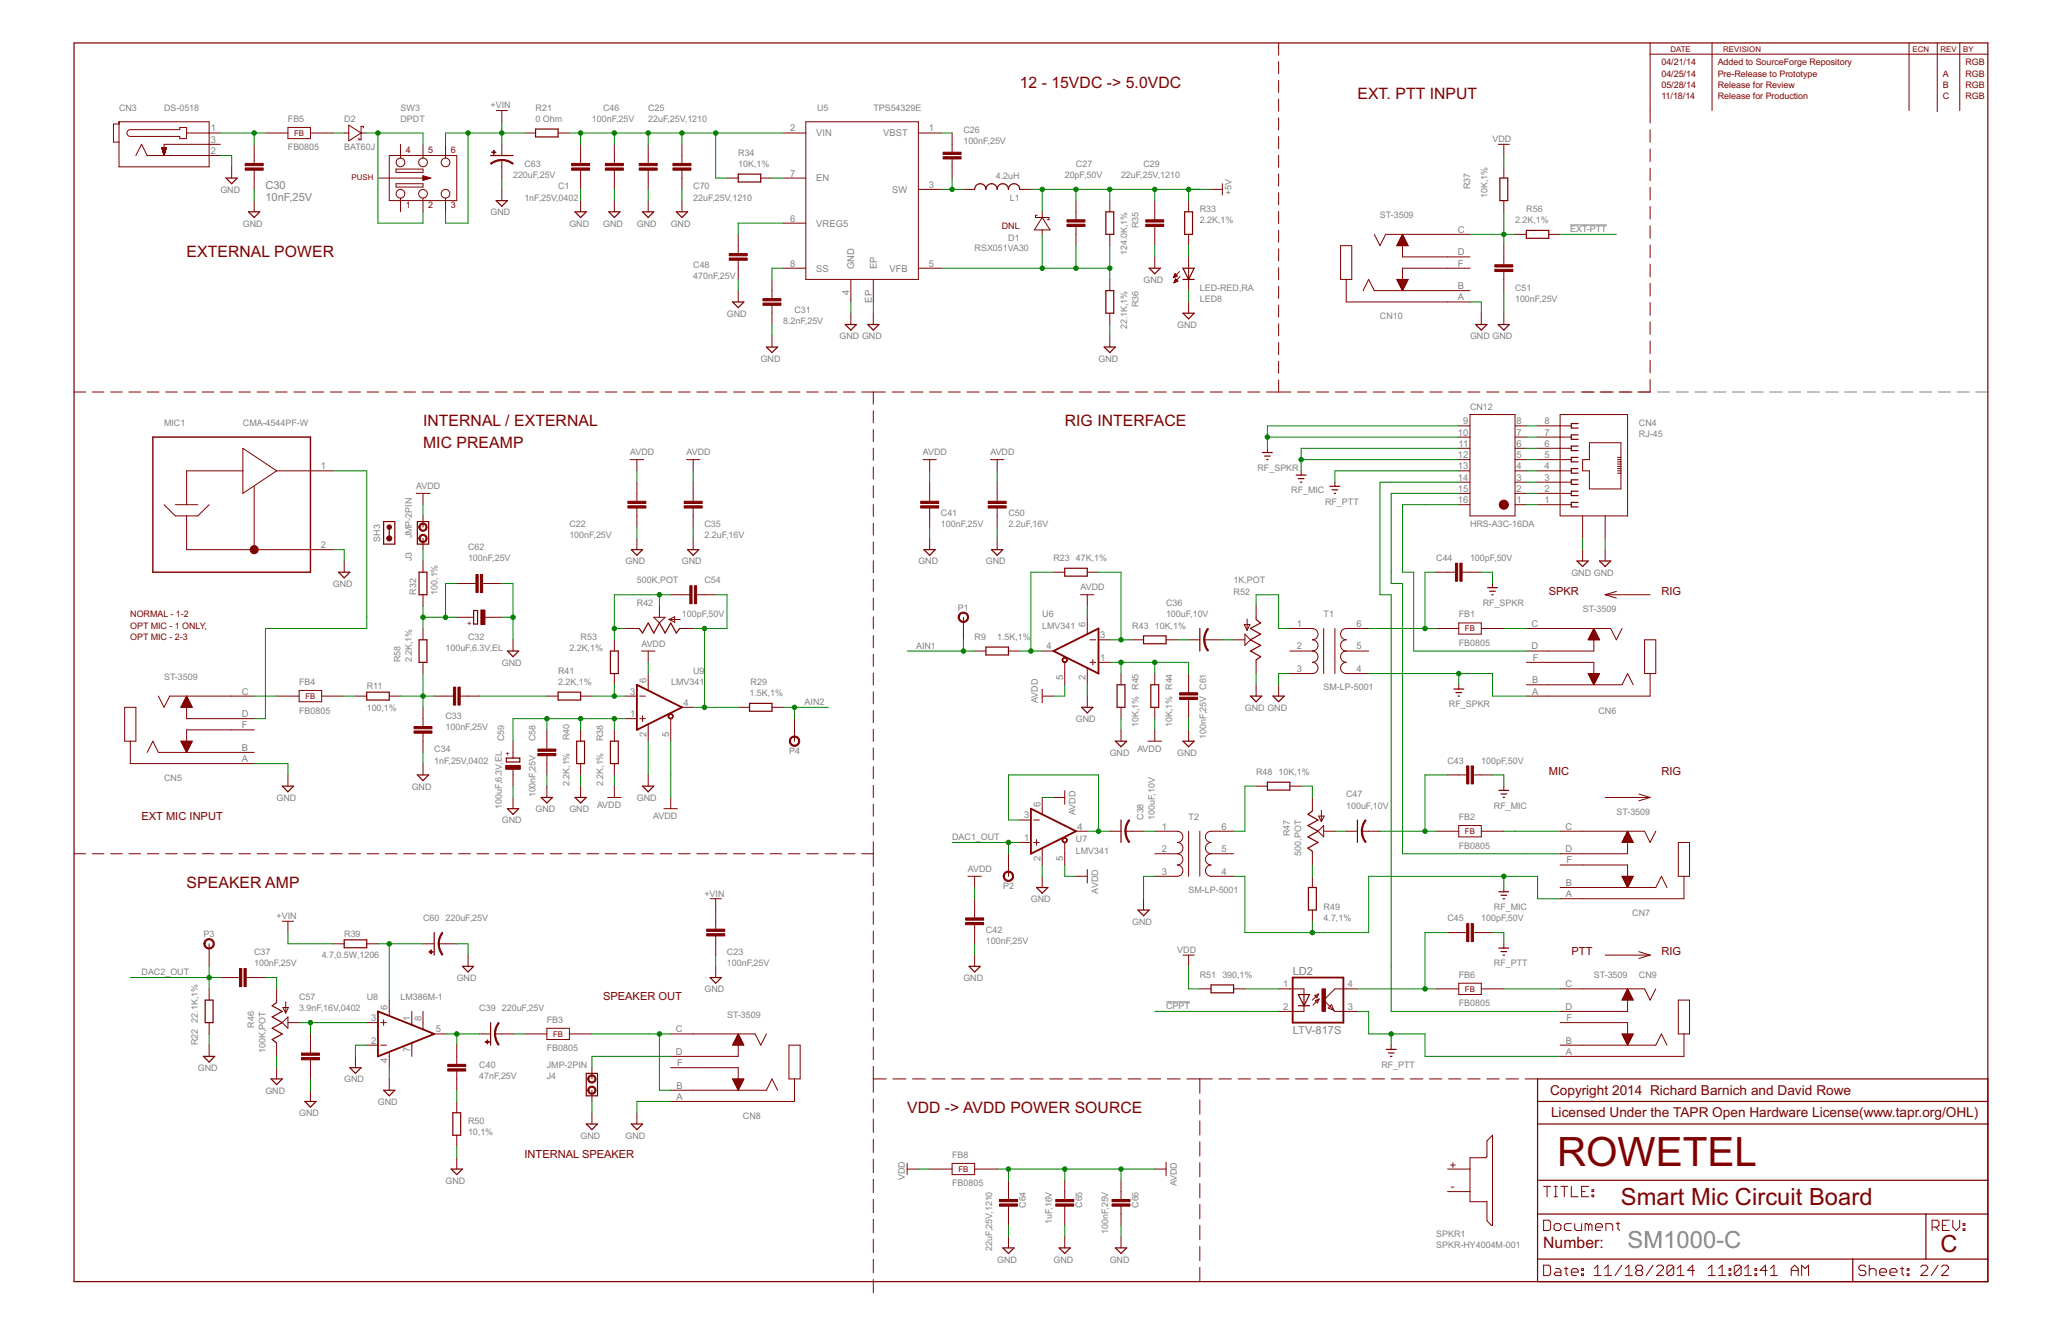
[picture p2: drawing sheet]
<svg xmlns="http://www.w3.org/2000/svg" width="432mm" height="279mm" viewBox="0 0 432 279" stroke-linecap="round" stroke-linejoin="round" font-family="sans-serif">
<defs><g id="words">
<text font-size="9.5" fill="#800000" x="326.2" y="244.3">ROWETEL</text>
<g font-size="5.5" fill="#800000">
<text x="339.6" y="252.4">Smart Mic Circuit Board</text>
<text x="406.6" y="262.3">C</text>
</g>
<text font-size="5.5" fill="#808080" x="341" y="261.4">SM1000-C</text>
<g font-size="3.7" fill="#800000">
<text x="213.6" y="18.4">12 - 15VDC -&gt; 5.0VDC</text>
<text x="284.4" y="20.8">EXT. PTT INPUT</text>
<text x="39.1" y="53.8">EXTERNAL POWER</text>
<text x="88.6" y="89.2">INTERNAL / EXTERNAL</text>
<text x="223.1" y="89.2">RIG INTERFACE</text>
<text x="88.6" y="93.9">MIC PREAMP</text>
<text x="39.1" y="185.9">SPEAKER AMP</text>
<text x="190" y="233.1">VDD -&gt; AVDD POWER SOURCE</text>
<text x="323.3" y="261.4">Number:</text>
</g>
<g font-size="3.2" fill="#800000">
<text x="324.8" y="229.4">Copyright 2014 Richard Barnich and David Rowe</text>
<text x="325" y="234">Licensed Under the TAPR Open Hardware License(www.tapr.org/OHL)</text>
</g>
<g font-size="2.6" fill="#808080">
<text x="55.6" y="39.7">C30</text>
<text x="55.6" y="42">10nF,25V</text>
<text x="270.8" y="204.2">LD2</text>
<text x="270.8" y="216.5">LTV-817S</text>
</g>
<g font-size="2.6" fill="#800000">
<text x="324.5" y="124.6">SPKR</text>
<text x="348.1" y="124.6">RIG</text>
<text x="324.5" y="162.3">MIC</text>
<text x="348.1" y="162.3">RIG</text>
<text x="29.7" y="171.7">EXT MIC INPUT</text>
<text x="329.2" y="200">PTT</text>
<text x="348.1" y="200">RIG</text>
<text x="126.4" y="209.5">SPEAKER OUT</text>
<text x="109.9" y="242.5">INTERNAL SPEAKER</text>
<text x="303.7" y="244.9">+</text>
<text x="304" y="249.3">-</text>
</g>
<g font-size="2.2" fill="#808080">
<text x="44.1" y="27.5">1</text>
<text x="44.1" y="29.9">3</text>
<text x="165.6" y="27.5">2</text>
<text x="171" y="28.6">VIN</text>
<text x="185" y="28.6">VBST</text>
<text x="194.6" y="27.5">1</text>
<text x="44.1" y="32.3">2</text>
<text x="165.6" y="37">7</text>
<text x="171" y="38">EN</text>
<text x="186.9" y="40.4">SW</text>
<text x="194.6" y="39.3">3</text>
<text x="165.6" y="46.4">6</text>
<text x="171" y="47.4">VREG5</text>
<text x="305.4" y="48.8">C</text>
<text x="305.4" y="53.5">D</text>
<text x="165.6" y="55.8">8</text>
<text x="171" y="56.9">SS</text>
<text x="179" y="56.4" transform="rotate(-90 179 56.4)">GND</text>
<text x="183.7" y="56.4" transform="rotate(-90 183.7 56.4)">EP</text>
<text x="186.4" y="56.9">VFB</text>
<text x="194.6" y="55.8">5</text>
<text x="305.4" y="55.8">F</text>
<text x="177.9" y="61.8" transform="rotate(-90 177.9 61.8)">4</text>
<text x="182.6" y="63.4" transform="rotate(-90 182.6 63.4)">EP</text>
<text x="305.4" y="60.6">B</text>
<text x="305.4" y="62.9">A</text>
<text x="306.6" y="88.9">9</text>
<text x="317.7" y="88.9">8</text>
<text x="323.6" y="88.9">8</text>
<text x="305.5" y="91.2">10</text>
<text x="305.5" y="95.9">12</text>
<text x="305.6" y="93.6">11</text>
<text x="317.7" y="95.9">5</text>
<text x="317.7" y="93.6">6</text>
<text x="317.7" y="91.2">7</text>
<text x="323.6" y="95.9">5</text>
<text x="323.6" y="93.6">6</text>
<text x="323.6" y="91.2">7</text>
<text x="67.2" y="98.3">1</text>
<text x="305.5" y="98.3">13</text>
<text x="305.5" y="100.6">14</text>
<text x="317.7" y="100.6">3</text>
<text x="317.7" y="98.3">4</text>
<text x="323.6" y="100.6">3</text>
<text x="323.6" y="98.3">4</text>
<text x="305.5" y="103">15</text>
<text x="305.5" y="105.4">16</text>
<text x="317.7" y="105.4">1</text>
<text x="317.7" y="103">2</text>
<text x="323.6" y="105.4">1</text>
<text x="323.6" y="103">2</text>
<text x="67.2" y="114.8">2</text>
<text x="227.5" y="131.3" transform="rotate(-90 227.5 131.3)">6</text>
<text x="271.7" y="131.3">1</text>
<text x="284.2" y="131.3">6</text>
<text x="320.9" y="131.3">C</text>
<text x="219.3" y="136">4</text>
<text x="230.5" y="133.7">3</text>
<text x="271.7" y="136">2</text>
<text x="284.2" y="136">5</text>
<text x="320.9" y="136">D</text>
<text x="135.5" y="143.1" transform="rotate(-90 135.5 143.1)">6</text>
<text x="222.7" y="142.5" transform="rotate(-90 222.7 142.5)">5</text>
<text x="227.5" y="142.5" transform="rotate(-90 227.5 142.5)">2</text>
<text x="230.5" y="138.4">1</text>
<text x="271.7" y="140.7">3</text>
<text x="284.2" y="140.7">4</text>
<text x="321" y="143.1">B</text>
<text x="321.1" y="138.4">F</text>
<text x="50.7" y="145.5">C</text>
<text x="132" y="145.5">3</text>
<text x="143.2" y="147.8">4</text>
<text x="321" y="145.5">A</text>
<text x="50.7" y="150.2">D</text>
<text x="50.7" y="152.5">F</text>
<text x="132" y="150.2">1</text>
<text x="135.5" y="154.3" transform="rotate(-90 135.5 154.3)">2</text>
<text x="140.2" y="154.3" transform="rotate(-90 140.2 154.3)">5</text>
<text x="50.7" y="157.3">B</text>
<text x="50.7" y="159.6">A</text>
<text x="214.6" y="171.4">3</text>
<text x="218" y="169" transform="rotate(-90 218 169)">6</text>
<text x="225.8" y="173.8">4</text>
<text x="243.4" y="173.8">1</text>
<text x="255.9" y="173.8">6</text>
<text x="328" y="173.8">C</text>
<text x="214.6" y="176.1">1</text>
<text x="243.4" y="178.5">2</text>
<text x="255.9" y="178.5">5</text>
<text x="328" y="178.5">D</text>
<text x="218" y="180.2" transform="rotate(-90 218 180.2)">2</text>
<text x="222.7" y="180.2" transform="rotate(-90 222.7 180.2)">5</text>
<text x="243.4" y="183.2">3</text>
<text x="255.9" y="183.2">4</text>
<text x="328.1" y="185.6">B</text>
<text x="328.2" y="180.8">F</text>
<text x="328.1" y="187.9">A</text>
<text x="268.8" y="206.8">1</text>
<text x="282.4" y="206.8">4</text>
<text x="328" y="206.8">C</text>
<text x="77.8" y="213.9">3</text>
<text x="81.2" y="211.5" transform="rotate(-90 81.2 211.5)">6</text>
<text x="85.9" y="213.9" transform="rotate(-90 85.9 213.9)">1</text>
<text x="88.3" y="213.9" transform="rotate(-90 88.3 213.9)">8</text>
<text x="268.8" y="211.5">2</text>
<text x="282.4" y="211.5">3</text>
<text x="328" y="211.5">D</text>
<text x="328.2" y="213.9">F</text>
<text x="77.8" y="218.6">2</text>
<text x="85.9" y="220.3" transform="rotate(-90 85.9 220.3)">7</text>
<text x="91.3" y="216.2">5</text>
<text x="141.6" y="216.2">C</text>
<text x="141.6" y="220.9">D</text>
<text x="328.1" y="218.6">B</text>
<text x="328.1" y="220.9">A</text>
<text x="81.2" y="222.7" transform="rotate(-90 81.2 222.7)">4</text>
<text x="141.9" y="223.3">F</text>
<text x="141.7" y="228">B</text>
<text x="141.7" y="230.4">A</text>
</g>
<g font-size="2.1" fill="#800000">
<text x="348.1" y="16.1">04/25/14</text>
<text x="348.1" y="13.7">04/21/14</text>
<text x="359.9" y="16.1">Pre-Release to Prototype</text>
<text x="359.9" y="13.7">Added to SourceForge Repository</text>
<text x="407" y="16.1">A</text>
<text x="411.8" y="16.1">RGB</text>
<text x="411.8" y="13.7">RGB</text>
<text x="348.1" y="18.4">05/28/14</text>
<text x="348.1" y="20.8">11/18/14</text>
<text x="359.9" y="18.4">Release for Review</text>
<text x="359.9" y="20.8">Release for Production</text>
<text x="407" y="18.4">B</text>
<text x="407" y="20.8">C</text>
<text x="411.8" y="18.4">RGB</text>
<text x="411.8" y="20.8">RGB</text>
<text x="85" y="32.1">4</text>
<text x="89.7" y="32.1">5</text>
<text x="94.4" y="32.1">6</text>
<text x="85" y="43.7">1</text>
<text x="89.7" y="43.7">2</text>
<text x="94.4" y="43.7">3</text>
<text x="209.9" y="48">DNL</text>
<text x="27.3" y="129.3">NORMAL - 1-2</text>
<text x="27.3" y="131.6">OPT MIC - 1 ONLY,</text>
<text x="27.3" y="134">OPT MIC - 2-3</text>
</g>
<g font-size="2.1" fill="#808080">
<text x="24.9" y="23.1">CN3</text>
<text x="34.4" y="23.1">DS-0518</text>
<text x="83.9" y="23.1">SW3</text>
<text x="102.8" y="22.7">+VIN</text>
<text x="112.2" y="23.1">R21</text>
<text x="126.4" y="23.1">C46</text>
<text x="135.8" y="23.1">C25</text>
<text x="171.2" y="23.1">U5</text>
<text x="183" y="23.1">TPS54329E</text>
<text x="60.3" y="25.5">FB5</text>
<text x="72.1" y="25.5">D2</text>
<text x="83.9" y="25.5">DPDT</text>
<text x="112.2" y="25.5">0 Ohm</text>
<text x="124" y="25.5">100nF,25V</text>
<text x="135.8" y="25.5">22uF,25V,1210</text>
<text x="201.8" y="27.9">C26</text>
<text x="312.7" y="29.8">VDD</text>
<text x="60.3" y="31.5">FB0805</text>
<text x="72.1" y="31.4">BAT60J</text>
<text x="109.9" y="34.9">C63</text>
<text x="154.7" y="34.9">10K,1%</text>
<text x="154.7" y="32.6">R34</text>
<text x="201.8" y="30.2">100nF,25V</text>
<text x="225.4" y="34.9">C27</text>
<text x="239.6" y="34.9">C29</text>
<text x="46.2" y="40.4">GND</text>
<text x="107.5" y="37.3">220uF,25V</text>
<text x="116.9" y="39.7">C1</text>
<text x="145.2" y="39.7">C70</text>
<text x="208.7" y="37.4">4.2uH</text>
<text x="223.1" y="37.3">20pF,50V</text>
<text x="234.9" y="37.3">22uF,25V,1210</text>
<text x="258" y="40.8" transform="rotate(-90 258 40.8)">+5V</text>
<text x="308" y="39.7" transform="rotate(-90 308 39.7)">R37</text>
<text x="311.7" y="41.5" transform="rotate(-90 311.7 41.5)">10K,1%</text>
<text x="50.9" y="47.4">GND</text>
<text x="102.8" y="45.1">GND</text>
<text x="109.9" y="42">1nF,25V,0402</text>
<text x="119.3" y="47.4">GND</text>
<text x="126.4" y="47.4">GND</text>
<text x="133.4" y="47.4">GND</text>
<text x="140.5" y="47.4">GND</text>
<text x="145.2" y="42">22uF,25V,1210</text>
<text x="211.6" y="42.1">L1</text>
<text x="238.5" y="47.8" transform="rotate(-90 238.5 47.8)">R35</text>
<text x="251.4" y="46.7">2.2K,1%</text>
<text x="251.4" y="44.4">R33</text>
<text x="289.1" y="45.7">ST-3509</text>
<text x="317.4" y="46.7">2.2K,1%</text>
<text x="319.8" y="44.4">R56</text>
<text x="204.2" y="52.7">RSX051VA30</text>
<text x="211.2" y="50.4">D1</text>
<text x="236.2" y="53.5" transform="rotate(-90 236.2 53.5)">124.0K,1%</text>
<text x="329" y="48.6">EXT-PTT</text>
<text x="145.2" y="58.5">470nF,25V</text>
<text x="145.2" y="56.2">C48</text>
<text x="239.6" y="59.2">GND</text>
<text x="166.5" y="65.6">C31</text>
<text x="238.5" y="64.3" transform="rotate(-90 238.5 64.3)">R36</text>
<text x="251.4" y="60.9">LED-RED,RA</text>
<text x="251.4" y="63.2">LED8</text>
<text x="317.4" y="63.2">100nF,25V</text>
<text x="317.4" y="60.9">C51</text>
<text x="152.3" y="66.3">GND</text>
<text x="164.1" y="68">8.2nF,25V</text>
<text x="175.9" y="71">GND GND</text>
<text x="236.2" y="68.9" transform="rotate(-90 236.2 68.9)">22.1K,1%</text>
<text x="246.7" y="68.7">GND</text>
<text x="289.1" y="66.9">CN10</text>
<text x="308" y="71">GND GND</text>
<text x="159.4" y="75.7">GND</text>
<text x="230.1" y="75.7">GND</text>
<text x="34.4" y="89.2">MIC1</text>
<text x="50.9" y="89.2">CMA-4544PF-W</text>
<text x="308" y="85.9">CN12</text>
<text x="343.4" y="89.2">CN4</text>
<text x="132" y="95.3">AVDD</text>
<text x="143.8" y="95.3">AVDD</text>
<text x="193.4" y="95.3">AVDD</text>
<text x="207.5" y="95.3">AVDD</text>
<text x="343.4" y="91.5">RJ-45</text>
<text x="263.5" y="98.6">RF_SPKR</text>
<text x="87.2" y="102.4">AVDD</text>
<text x="270.5" y="103.3">RF_MIC</text>
<text x="277.6" y="105.7">RF_PTT</text>
<text x="79.7" y="113.5" transform="rotate(-90 79.7 113.5)">SH3</text>
<text x="86.3" y="112.8" transform="rotate(-90 86.3 112.8)">JMP-2PIN</text>
<text x="119.3" y="112.8">100nF,25V</text>
<text x="119.3" y="110.4">C22</text>
<text x="147.6" y="112.8">2.2uF,16V</text>
<text x="147.6" y="110.4">C35</text>
<text x="197.1" y="110.4">100nF,25V</text>
<text x="197.1" y="108.1">C41</text>
<text x="211.3" y="110.4">2.2uF,16V</text>
<text x="211.3" y="108.1">C50</text>
<text x="308" y="110.4">HRS-A3C-16DA</text>
<text x="86.3" y="117.5" transform="rotate(-90 86.3 117.5)">J3</text>
<text x="98.1" y="117.5">100nF,25V</text>
<text x="98.1" y="115.1">C62</text>
<text x="131.1" y="118.2">GND</text>
<text x="142.9" y="118.2">GND</text>
<text x="192.4" y="118.2">GND</text>
<text x="206.6" y="118.2">GND</text>
<text x="220.7" y="117.5">R23</text>
<text x="225.4" y="117.5">47K,1%</text>
<text x="300.9" y="117.5">C44</text>
<text x="308" y="117.5">100pF,50V</text>
<text x="69.8" y="122.9">GND</text>
<text x="87.2" y="124.6" transform="rotate(-90 87.2 124.6)">R32</text>
<text x="91.7" y="124.6" transform="rotate(-90 91.7 124.6)">100,1%</text>
<text x="133.4" y="122.2">500K,POT</text>
<text x="147.6" y="122.2">C54</text>
<text x="226.4" y="123.6">AVDD</text>
<text x="258.5" y="122.2">1K,POT</text>
<text x="258.5" y="124.6">R52</text>
<text x="329.2" y="120.6">GND GND</text>
<text x="133.4" y="126.9">R42</text>
<text x="142.9" y="129.3">100pF,50V</text>
<text x="200.7" y="127.9">P1</text>
<text x="218.4" y="131.6">LMV341</text>
<text x="218.4" y="129.3">U6</text>
<text x="237.2" y="131.6">R43</text>
<text x="241.9" y="131.6">10K,1%</text>
<text x="244.3" y="129.3">100uF,10V</text>
<text x="244.3" y="126.9">C36</text>
<text x="277.3" y="129.3">T1</text>
<text x="305.6" y="129.3">FB1</text>
<text x="310.6" y="126.9">RF_SPKR</text>
<text x="331.6" y="128.2">ST-3509</text>
<text x="93.3" y="136.4">100uF,6.3V,EL</text>
<text x="98.1" y="134">C32</text>
<text x="119.3" y="136.4">2.2K,1%</text>
<text x="121.6" y="134">R53</text>
<text x="134.4" y="135.4">AVDD</text>
<text x="191.9" y="135.9">AIN1</text>
<text x="204.2" y="134">R9</text>
<text x="208.9" y="134">1.5K,1%</text>
<text x="305.6" y="135.3">FB0805</text>
<text x="34.4" y="142.4">ST-3509</text>
<text x="62.7" y="143.4">FB4</text>
<text x="83.9" y="138.7" transform="rotate(-90 83.9 138.7)">R58</text>
<text x="86.3" y="138.7" transform="rotate(-90 86.3 138.7)">2.2K,1%</text>
<text x="105.1" y="139.4">GND</text>
<text x="116.9" y="143.4">2.2K,1%</text>
<text x="116.9" y="141.1">R41</text>
<text x="140.6" y="143.4">LMV341</text>
<text x="145.2" y="141.1">U9</text>
<text x="157.3" y="143.4">R29</text>
<text x="62.7" y="149.4">FB0805</text>
<text x="76.8" y="148.9">100,1%</text>
<text x="76.8" y="144.4">R11</text>
<text x="157" y="145.8">1.5K,1%</text>
<text x="168.6" y="147.7">AIN2</text>
<text x="217.4" y="147.2" transform="rotate(-90 217.4 147.2)">AVDD</text>
<text x="260.8" y="148.9">GND GND</text>
<text x="277.3" y="144.6">SM-LP-5001</text>
<text x="303.6" y="148.2">RF_SPKR</text>
<text x="334.9" y="149.5">CN6</text>
<text x="93.3" y="152.9">100nF,25V</text>
<text x="93.3" y="150.5">C33</text>
<text x="105.6" y="155.2" transform="rotate(-90 105.6 155.2)">C59</text>
<text x="112.2" y="155.2" transform="rotate(-90 112.2 155.2)">C58</text>
<text x="119.3" y="155" transform="rotate(-90 119.3 155)">R40</text>
<text x="126.4" y="155.2" transform="rotate(-90 126.4 155.2)">R38</text>
<text x="225.4" y="151.2">GND</text>
<text x="238.5" y="152.3" transform="rotate(-90 238.5 152.3)">10K,1% R45</text>
<text x="245.6" y="152.3" transform="rotate(-90 245.6 152.3)">10K,1% R44</text>
<text x="252.7" y="154.7" transform="rotate(-90 252.7 154.7)">100nF,25V C61</text>
<text x="91" y="159.9">1nF,25V,0402</text>
<text x="91" y="157.6">C34</text>
<text x="165.4" y="158">P4</text>
<text x="232.5" y="158.3">GND</text>
<text x="238.3" y="157.5">AVDD</text>
<text x="246.7" y="158.3">GND</text>
<text x="303.3" y="159.9">C43</text>
<text x="310.3" y="159.9">100pF,50V</text>
<text x="34.4" y="163.6">CN5</text>
<text x="58" y="167.7">GND</text>
<text x="86.3" y="165.4">GND</text>
<text x="112.2" y="167" transform="rotate(-90 112.2 167)">100nF,25V</text>
<text x="119.3" y="164.7" transform="rotate(-90 119.3 164.7)">2.2K,1%</text>
<text x="126.4" y="164.7" transform="rotate(-90 126.4 164.7)">2.2K,1%</text>
<text x="133.4" y="167.7">GND</text>
<text x="263.2" y="162.3">R48</text>
<text x="267.9" y="162.3">10K,1%</text>
<text x="282" y="167">C47</text>
<text x="105.1" y="169.4" transform="rotate(-90 105.1 169.4)">100uF,6.3V,EL</text>
<text x="105.1" y="172.4">GND</text>
<text x="112.2" y="170.1">GND</text>
<text x="119.3" y="170.1">GND</text>
<text x="125.1" y="169.3">AVDD</text>
<text x="136.9" y="171.6">AVDD</text>
<text x="225.3" y="170.7" transform="rotate(-90 225.3 170.7)">AVDD</text>
<text x="239.6" y="171.7" transform="rotate(-90 239.6 171.7)">C38</text>
<text x="241.9" y="171.7" transform="rotate(-90 241.9 171.7)">100uF,10V</text>
<text x="249" y="171.7">T2</text>
<text x="282" y="169.4">100uF,10V</text>
<text x="305.6" y="171.7">FB2</text>
<text x="313" y="169.4">RF_MIC</text>
<text x="338.7" y="170.7">ST-3509</text>
<text x="199.5" y="176">DAC1_OUT</text>
<text x="225.4" y="178.8">LMV341</text>
<text x="225.4" y="176.5">U7</text>
<text x="270.2" y="175.2" transform="rotate(-90 270.2 175.2)">R47</text>
<text x="272.6" y="179.2" transform="rotate(-90 272.6 179.2)">500,POT</text>
<text x="305.6" y="177.8">FB0805</text>
<text x="202.8" y="182.6">AVDD</text>
<text x="147.6" y="187.8">+VIN</text>
<text x="210.2" y="186.3">P2</text>
<text x="216" y="189">GND</text>
<text x="230" y="187.2" transform="rotate(-90 230 187.2)">AVDD</text>
<text x="249" y="187.1">SM-LP-5001</text>
<text x="277.3" y="190.6">R49</text>
<text x="313" y="190.6">RF_MIC</text>
<text x="342" y="191.9">CN7</text>
<text x="42.6" y="196.3">P3</text>
<text x="58" y="192.5">+VIN</text>
<text x="72.1" y="196.3">R39</text>
<text x="88.6" y="193">C60</text>
<text x="93.3" y="193">220uF,25V</text>
<text x="206.6" y="197.7">100nF,25V</text>
<text x="206.6" y="195.3">C42</text>
<text x="237.2" y="193.7">GND</text>
<text x="277.3" y="193">4.7,1%</text>
<text x="303.3" y="193">C45</text>
<text x="310.3" y="193">100pF,50V</text>
<text x="53.2" y="202.4">100nF,25V</text>
<text x="53.2" y="200">C37</text>
<text x="67.4" y="200.7">4.7,0.5W,1206</text>
<text x="152.3" y="202.4">100nF,25V</text>
<text x="152.3" y="200">C23</text>
<text x="246.7" y="199.6">VDD</text>
<text x="313" y="202.4">RF_PTT</text>
<text x="29.7" y="204.3">DAC2_OUT</text>
<text x="62.7" y="209.5">C57</text>
<text x="76.8" y="209.5">U8</text>
<text x="83.9" y="209.5">LM386M-1</text>
<text x="95.7" y="205.5">GND</text>
<text x="147.6" y="207.8">GND</text>
<text x="201.8" y="205.5">GND</text>
<text x="251.4" y="204.8">R51</text>
<text x="256.1" y="204.8">390,1%</text>
<text x="305.6" y="204.8">FB6</text>
<text x="333.9" y="204.8">ST-3509</text>
<text x="343.4" y="204.8">CN9</text>
<text x="41.5" y="214.2" transform="rotate(-90 41.5 214.2)">22.1K,1%</text>
<text x="53.2" y="215.3" transform="rotate(-90 53.2 215.3)">R46</text>
<text x="62.7" y="211.8">3.9nF,16V,0402</text>
<text x="100.4" y="211.8">C39</text>
<text x="105.1" y="211.8">220uF,25V</text>
<text x="114.6" y="214.2">FB3</text>
<text x="152.3" y="213.1">ST-3509</text>
<text x="244.3" y="211.4">CPPT</text>
<text x="305.6" y="210.8">FB0805</text>
<text x="41.5" y="218.9" transform="rotate(-90 41.5 218.9)">R22</text>
<text x="55.6" y="220.5" transform="rotate(-90 55.6 220.5)">100K,POT</text>
<text x="114.6" y="220.2">FB0805</text>
<text x="41.5" y="224.3">GND</text>
<text x="72.1" y="226.7">GND</text>
<text x="100.4" y="226">47nF,25V</text>
<text x="100.4" y="223.6">C40</text>
<text x="114.6" y="223.6">JMP-2PIN</text>
<text x="114.6" y="226">J4</text>
<text x="289.4" y="223.6">RF_PTT</text>
<text x="55.6" y="229">GND</text>
<text x="62.7" y="233.8">GND</text>
<text x="79.2" y="231.4">GND</text>
<text x="98.1" y="237.8">10,1%</text>
<text x="98.1" y="235.4">R50</text>
<text x="121.6" y="238.5">GND</text>
<text x="131.1" y="238.5">GND</text>
<text x="155.6" y="234.4">CN8</text>
<text x="199.5" y="242.5">FB8</text>
<text x="93.3" y="247.9">GND</text>
<text x="189.6" y="247.2" transform="rotate(-90 189.6 247.2)">VDD</text>
<text x="199.5" y="248.5">FB0805</text>
<text x="246.6" y="248.5" transform="rotate(-90 246.6 248.5)">AVDD</text>
<text x="214.9" y="253" transform="rotate(-90 214.9 253)">C64</text>
<text x="220.4" y="256.4" transform="rotate(-90 220.4 256.4)">1uF,16V</text>
<text x="226.7" y="253" transform="rotate(-90 226.7 253)">C65</text>
<text x="238.5" y="253" transform="rotate(-90 238.5 253)">C66</text>
<text x="207.9" y="261.9" transform="rotate(-90 207.9 261.9)">22uF,25V,1210</text>
<text x="232.2" y="258.5" transform="rotate(-90 232.2 258.5)">100nF,25V</text>
<text x="300.9" y="259">SPKR1</text>
<text x="300.9" y="261.4">SPKR-HY4004M-001</text>
<text x="208.9" y="264.4">GND</text>
<text x="220.7" y="264.4">GND</text>
<text x="232.5" y="264.4">GND</text>
</g>
<g font-size="1.8" fill="#800000">
<text x="350" y="10.9">DATE</text>
<text x="361.1" y="10.9">REVISION</text>
<text x="400.7" y="10.9">ECN</text>
<text x="406.6" y="10.9">REV</text>
<text x="411.3" y="10.9">BY</text>
<text x="61.6" y="28.5">FB</text>
<text x="73.7" y="37.8">PUSH</text>
<text x="97.9" y="131">+</text>
<text x="306.9" y="132.2">FB</text>
<text x="64" y="146.4">FB</text>
<text x="107" y="158.4" transform="rotate(-90 107 158.4)">+</text>
<text x="306.9" y="174.7">FB</text>
<text x="306.9" y="207.7">FB</text>
<text x="115.9" y="217.1">FB</text>
<text x="200.8" y="245.4">FB</text>
</g>
</g></defs>
<g fill="none" stroke="#808080" stroke-width=".21">
<path d="M329 47.1h7.6M331.6 82.1h2.5M335.5 82.1h2.5M339.4 82.1h2.5M343.3 82.1h2.6M347.3 82.1h2.5M351.2 82.1h2.5M355.1 82.1h2.5M359 82.1h2.6M362.9 82.1h2.6M366.9 82.1h2.5M370.8 82.1h2.5"/>
<path d="M374.7 82.1h2.6M378.7 82.1h2.5M382.6 82.1h2.5M386.5 82.1h2.5M390.4 82.1h2.5M394.3 82.1h2.6M398.3 82.1h2.5M402.2 82.1h2.5M406.1 82.1h2.5M410 82.1h2.6M414 82.1h2.5M244.3 209.8h5"/>
</g>
<g fill="none" stroke="#800000" stroke-width=".21">
<path d="M267.9 9v2.5M267.9 12.9v2.6M267.9 16.8v2.6M345.7 9v16.8M345.7 11.3h70.8M358.7 9v14.2M400 9v14.2M405.9 9v14.4M410.6 9v14.2M24.9 25.5h18.9v9.4h-18.9zM24.9 26h-1.1v3.8h1.1M26.9 27.3l.4-.1h10.4v-.5h1.4v2.3h-1.4v-.4h-10.4a.72 .72 0 0 1-.7-.5 .72 .72 0 0 1 .3-.8z"/>
<path d="M28.5 32.6l1.2-2.4 1.1 2.4h15.4M33.9 30.9h.9l-.4 1.7zM33.9 30.9h.9M33.9 31.1h.9M33.9 31h.9M34 31.1h.8M34 31.2h.8M34 31.3h.8M34 31.3h.7M34 31.4h.7M34.1 31.5h.6M34.1 31.6h.6"/>
<path d="M34.1 31.6h.5M34.1 31.7h.5M34.1 31.8h.5M34.2 31.8h.4M34.2 31.9h.4M34.2 32h.3M34.2 32.1h.3M34.2 32.2h.3M34.3 32.2h.2M34.3 32.3h.2M34.3 32.4h.1M34.4 32.5h.1"/>
<path d="M39.1 27.9h7.1M46.2 30.2h-11.8v2.4M48.5 34.9v2.4M53.3 30.2v4M53.3 35.6v4.1M55.6 27.9h4.7M60.3 26.7h4.7v2.3h-4.7zM65 27.9h4.8M72.1 27.9h1M73.1 26.2l2.5 1.7-2.5 1.6zM75.6 27.9h1.2M76.1 26.8v-.3h-.5v2.8h-.4v-.4"/>
<path d="M81.6 32.6h14.1v9.4h-14.1zM83 35.4h5.6v.7h-5.6zM83 38.5h5.6v.7h-5.6zM83.9 30.2v2.9M88.6 30.2v2.9M88.6 36.8l1.7 .5-1.7 .5zM88.6 37.7h.2M88.6 37.6h.6M88.6 37.5h1M88.6 37.4h1.4M88.6 37.2h1.2M88.6 37.1h.8"/>
<path d="M88.6 36.9h.4M88.6 36.8h.1M90.2 37.3h-11M93.3 30.2v2.9M103.9 23.2h2.4M105.1 23.2v2.3M105.1 30.2v2.4M105.1 33.5v3.8M105.1 39.7v2.3M109.9 27.9h2.3M116.9 27.9h2.4M121.6 30.2v4"/>
<path d="M121.6 35.6v4.1M128.7 30.2v4M128.7 35.6v4.1M135.8 30.2v4M135.8 35.6v4.1M142.9 30.2v4M142.9 35.6v4.1M152.3 37.3h2.4M159.4 37.3h2.3M164.1 27.9h4.7M164.1 37.3h4.7M168.8 25.5h23.6v33h-23.6z"/>
<path d="M192.4 27.9h4.7M192.4 39.7h4.7M199.5 27.9v4M199.5 33.3v4M201.8 39.7h2.4M213.6 39.7h2.4M253.7 39.7h2.4M256.1 38.5v2.3M267.9 20.8v2.5M267.9 24.7v2.5M267.9 28.6v2.5M267.9 32.5v2.6"/>
<path d="M267.9 36.4v2.6M313.9 30.2h2.3M315.1 30.2v2.4M315.1 34.9v2.4M345.7 27.2v2.6M345.7 31.2v2.6M345.7 35.2v2.6M345.7 39.2v2.7M53.3 42v2.4M83.9 41.5v2.9M88.6 41.5v2.9M93.3 41.5v2.9"/>
<path d="M121.6 42v2.4M128.7 42v2.4M135.8 42v2.4M142.9 42v2.4M154.7 49.1v4M154.7 54.5v4M161.7 58.5v4M164.1 46.7h4.7M164.1 56.2h4.7M178.3 58.5v4.7M183 58.5v4.7M192.4 56.2h4.7"/>
<path d="M217.3 45.1h-.4v.5h2.9v.4h-.4M218.4 44.4v1.2M218.4 48.2v.9M218.4 45.6l1.6 2.6h-3.3zM225.4 42v4M225.4 47.4v4.1M232.5 42v2.4M232.5 49.1v2.4M232.5 58.5v2.4M241.9 42v4M241.9 47.4v4.1M241.9 53.8v2.4"/>
<path d="M245.9 58.1h.1M245.9 58h.3M245.9 57.9h.5M246 59.2h.1M246 57.8h.6M246 59.1h.2M246 57.7h.5M246 59h.5M246.1 57.6h.3M246.1 58.9h.6M246.1 57.5h.2M246.1 58.8h.6"/>
<path d="M246.2 57.3l-.4 .9M246.2 57.3l.5 .5M246.2 57.4h.1M246.2 58.7h.4M246.2 58.6h.3M246.3 58.5h.1M246.3 58.4l.5 .5-.8 .3zM246.7 57.8l-.9 .4M247.1 56.9l-1.3 1.3M247.2 57.9l-1.2 1.3M249 42v2.4M249 49.1v2.4"/>
<path d="M249 53.8v7.1M267.9 40.4v2.5M267.9 44.3v2.5M267.9 48.2v2.5M267.9 52.1v2.6M267.9 56v2.6M267.9 60v2.5M280.9 51.5h2.3v7h-2.3zM282 58.5v4.7h26M287.9 49.1l1.2 2.4 1.2-2.4h17.7M292.7 58.5h2.3l-1.2 2.4zM292.7 58.6h2.3"/>
<path d="M292.7 51.3h2.2M292.7 58.7h2.2M292.8 58.8h2.1M292.8 51.2h2.1M292.8 51.1h2M292.8 58.9h2M292.9 59h1.9M292.9 51h1.9M292.9 50.9h1.8M292.9 59.1h1.8M293 50.8h1.7M293 59.2h1.7"/>
<path d="M293.1 59.3h1.5M293.1 50.7h1.5M293.1 50.5h1.5M293.1 59.4h1.5M293.2 59.6h1.3M293.2 50.4h1.3M293.2 50.3h1.2M293.2 59.7h1.2M293.3 50.2h1.1M293.3 59.8h1.1M293.3 59.9h1M293.3 50.1h1"/>
<path d="M293.4 50h.9M293.4 60h.9M293.4 49.9h.8M293.5 49.8h.7M293.5 49.7h.6M293.6 49.6h.5M293.6 49.5h.4M293.7 49.3h.3M293.8 49.2h.1M293.8 49.1h.1M293.8 49.1l1.2 2.4h-2.3zM293.8 51.5v2.3h14.2"/>
<path d="M308 56.2h-14.2v2.3M315.1 42v2.4M315.1 51.5v4M315.1 56.9v4M317.4 49.1h2.4M324.5 49.1h2.4M345.7 43.3v2.6M345.7 47.3v2.6M345.7 51.3v2.7M345.7 55.3v2.7M345.7 59.4v2.6M154.7 60.9v2.3"/>
<path d="M161.7 63.9v4.1M161.7 70.3v2.4M178.3 65.6v2.4M183 65.6v2.4M232.5 65.6v2.4M232.5 70.3v2.4M249 63.2v2.4M267.9 63.9v2.5M267.9 67.8v2.5M267.9 71.7v2.6M267.9 75.7v2.5M267.9 79.6v2.5"/>
<path d="M285.6 60.9l1.1-2.4 1.2 2.4h20.1M293.4 60.1h.8M293.5 60.2h.7M293.6 60.3h.5M293.6 60.4h.4M293.7 60.5h.3M293.7 60.6h.2M293.8 60.8h.1M310.3 65.6v2.4M315.1 65.6v2.4M345.7 79.5v2.6h-2.5M345.7 63.4v2.6"/>
<path d="M345.7 67.4v2.6M345.7 71.4v2.7M345.7 75.5v2.6M15.5 82.1h2.4M19.3 82.1h2.5M23.2 82.1h2.4M27 82.1h2.5M30.9 82.1h2.4M34.7 82.1h2.4M38.5 82.1h2.5M42.4 82.1h2.4M46.2 82.1h2.5"/>
<path d="M50 82.1h2.5M50.9 98.6h-11.8v7.1M50.9 93.9l7.1 4.7-7.1 4.7zM53.9 82.1h2.4M57.7 82.1h2.5M58 98.6h11.8M61.6 82.1h2.4M65.4 82.1h2.4M69.2 82.1h2.5M73.1 82.1h2.4M76.9 82.1h2.5M80.8 82.1h2.4"/>
<path d="M84.6 82.1h2.4M88.4 82.1h2.5M92.3 82.1h2.4M96.1 82.1h2.5M99.9 82.1h2.5M103.8 82.1h2.4M107.6 82.1h2.5M111.4 82.1h2.5M115.3 82.1h2.4M119.1 82.1h2.5M123 82.1h2.4M126.8 82.1h2.4"/>
<path d="M130.6 82.1h2.5M132 96.3h2.9M133.4 96.3v2.3M134.5 82.1h2.4M138.3 82.1h2.5M142.2 82.1h2.4M143.8 96.3h2.8M145.2 96.3v2.3M146 82.1h2.4M149.8 82.1h2.5M153.7 82.1h2.4M157.5 82.1h2.5"/>
<path d="M161.3 82.1h2.5M165.2 82.1h2.4M169 82.1h2.4M172.8 82.1h2.5M176.7 82.1h2.4M180.5 82.1h5M183 82.1v2.5M183 86v2.6M183 90v2.5M183 93.9v2.5M183 97.8v2.5M186.9 82.1h2.5"/>
<path d="M190.8 82.1h2.6M193.4 96.3h2.8M194.7 82.1h2.6M194.8 96.3v2.3M198.7 82.1h2.5M202.6 82.1h2.5M206.5 82.1h2.5M207.5 96.3h2.8M208.9 96.3v2.3M210.4 82.1h2.6M214.4 82.1h2.5M218.3 82.1h2.5"/>
<path d="M222.2 82.1h2.5M226.1 82.1h2.6M230 82.1h2.6M234 82.1h2.5M237.9 82.1h2.5M241.8 82.1h2.5M245.7 82.1h2.6M249.7 82.1h2.5M253.6 82.1h2.5M257.5 82.1h2.5M261.4 82.1h2.6M265.3 82.1h5.1"/>
<path d="M265.5 93.9v.9M271.8 82.1h2.6M272.6 98.6v.9M275.8 82.1h2.6M279.8 82.1h2.5M283.7 82.1h2.6M287.7 82.1h2.6M291.7 82.1h2.5M295.6 82.1h2.6M299.6 82.1h2.6M303.5 82.1h2.6M305.6 96.3h2.4"/>
<path d="M305.6 98.6h2.4M305.6 89.2h2.4M305.6 91.5h2.4M305.6 93.9h2.4M307.5 82.1h2.6M308 86.8h9.4v21.3h-9.4zM311.5 82.1h2.5M315.4 82.1h2.6M317.4 96.3h2.4M317.4 98.6h2.4M317.4 89.2h2.4M317.4 91.5h2.4"/>
<path d="M317.4 93.9h2.4M319.4 82.1h2.5M322.1 96.3h7.1M322.1 98.6h7.1M322.1 89.2h7.1M322.1 91.5h7.1M322.1 93.9h7.1M323.3 82.1h2.6M326.9 86.8h14.1v21.3h-14.1zM327.3 82.1h2.6M331.3 82.1h2.5M333 92.7h6.6v9.7h-6.6v-3.8h-1.4v-2.3h1.4z"/>
<path d="M335.2 82.1h2.6M338.9 96.3h.7M338.9 98.6h.7M338.9 99.1h.7M338.9 98.1h.7M338.9 97.7h.7M338.9 97.2h.7M338.9 96.7h.7M338.9 95.8h.7M339.2 82.1h2.6M34.4 105.7l2.3 2.4h4.7l2.4-2.4M36.7 105.7h4.7"/>
<path d="M39.1 108.1v7h30.7M53.3 101.9v13.2M72.1 117.5v2.3M87.2 103.3h2.8M88.6 103.3v2.4M88.6 108.1v2.3M88.6 112.8v2.3M88.6 117.5v2.3M133.4 101v4M133.4 106.4v4M133.4 112.8v2.3M145.2 101v4"/>
<path d="M145.2 106.4v4M145.2 112.8v2.3M183 101.7v2.6M183 105.7v2.5M183 109.6v2.5M183 113.5v2.5M183 117.4v2.6M194.8 101v4M194.8 106.4v4M194.8 112.8v2.3M208.9 101v4M208.9 106.4v4"/>
<path d="M208.9 112.8v2.3M220.7 119.8h2.4M227.8 119.8h2.3M279.7 101v.9M300.9 119.8h4M305.6 105.7h2.4M305.6 103.3h2.4M305.6 101h2.4M306.3 119.8h4M317.4 105.7h2.4M317.4 103.3h2.4M317.4 101h2.4"/>
<path d="M322.1 105.7h7.1M322.1 103.3h7.1M322.1 101h7.1M331.6 108.1v4.7M331.6 115.1v2.4M336.3 108.1v4.7M336.3 115.1v2.4M88.6 124.6v2.3M88.6 131.6v2.4M88.6 138.7v2.4M95.7 129.3h3.5M95.7 122.2h4"/>
<path d="M101.1 122.2h4M101.6 129.3h3.5M107.5 134v2.4M128.7 134v2.4M131.1 131.6h2.8M134.4 136.4h2.8M135.8 136.4v2.3M137 129.3h2.3l-1.1 1.2zM138.2 126.9v2.4M140.2 129.8h2.3M140.2 129.8l1.2-.6v1.1zM140.5 124.6h4"/>
<path d="M142.4 131.6h2.8M145.9 124.6h4M183 121.3v2.6M183 125.3v2.5M183 129.2v2.5M183 133.1v2.6M183 137v2.6M201.8 129.3v4.7M204.2 136.4h2.4M211.3 136.4h2.3M218.4 136.4h2.3M223.1 138.7v4.7"/>
<path d="M226.4 124.6h2.8M227.8 124.6v2.3M227.8 129.3v3.5M227.8 139.9v3.5M228.4 138.7h1.2M228.4 134h1.2M229 138.1v1.2M230.1 138.7h2.4M230.1 134h2.4M237.2 134h2.4M244.3 134h2.4M249 134h2.4"/>
<path d="M252.3 134h3.8M258.4 134h2.4M260.7 130.8h1.2l-.6 1.2zM260.8 132.8l1.2 1.2-1.2 1.2zM261.3 129.6v2.4M263.2 126.9v2.9M263.2 138.2v2.9M270.2 131.6h4.8a1.19 1.19 0 0 1 1.1 1.2 1.19 1.19 0 0 1-1.1 1.2 1.17 1.17 0 0 1 1.1 1.2 1.17 1.17 0 0 1-1.1 1.2M270.2 136.4h4.8M275 136.4a1.19 1.19 0 0 1 1.1 1.1 1.19 1.19 0 0 1-1.1 1.2 1.17 1.17 0 0 1 1.1 1.2 1.17 1.17 0 0 1-1.1 1.2h-4.8M277.3 131.6v9.5M279.7 131.6v9.5"/>
<path d="M282 136.4a1.19 1.19 0 0 0-1.1 1.1 1.19 1.19 0 0 0 1.1 1.2 1.17 1.17 0 0 0-1.1 1.2 1.17 1.17 0 0 0 1.1 1.2h4.7M282 136.4h4.7M286.7 131.6h-4.7a1.19 1.19 0 0 0-1.1 1.2 1.19 1.19 0 0 0 1.1 1.2 1.17 1.17 0 0 0-1.1 1.2 1.17 1.17 0 0 0 1.1 1.2M300.9 131.6h4.7M305.6 130.5h4.7v2.3h-4.7zM310.3 131.6h4.8M312.7 122.2v.9M319.8 138.7h14.1v2.4M319.8 131.6h17.7l1.1 2.4 1.2-2.4M332.8 133.9h2.2M332.9 133.8h2.1M332.9 133.6h2"/>
<path d="M333 133.5h1.9M333 133.4h1.8M333.1 133.3h1.7M333.1 133.2h1.6M333.2 133.1h1.5M333.2 133h1.4M333.3 132.9h1.2M333.4 132.8h1.1M333.4 132.7h1M333.5 132.5h.9M333.5 132.4h.8M333.6 132.3h.7"/>
<path d="M333.7 132.2h.5M333.7 132.1h.5M333.8 132h.3M333.8 131.9h.3M333.9 131.8h.1M333.9 131.7h.1M333.9 131.6l1.2 2.4h-2.4zM333.9 134v2.4h-14.1M336.3 124.6h9.4M336.3 124.6l2.3 .7M338.6 123.9l-2.3 .7M344.6 134h2.3v7.1h-2.3z"/>
<path d="M26.1 148.1h2.4v7.1h-2.4zM27.3 155.2v4.7h26M30.8 157.6l1.2-2.4 1.2 2.4h20.1M33.2 145.8l1.2 2.3 1.2-2.3h17.7M37.9 155.2h2.4l-1.2 2.4zM37.9 155.3h2.4M38 148h2.2M38 155.4h2.2M38 155.5h2.1M38 147.9h2.2M38.1 147.8h2M38.1 155.6h2"/>
<path d="M38.1 147.7h1.9M38.2 155.7h1.8M38.2 155.8h1.8M38.2 147.6h1.8M38.2 147.5h1.7M38.3 155.9h1.6M38.3 156h1.6M38.3 147.4h1.6M38.4 147.3h1.4M38.4 156.1h1.4M38.4 147.2h1.4M38.4 156.3h1.4"/>
<path d="M38.5 156.4h1.2M38.5 147h1.2M38.5 146.9h1.2M38.5 156.5h1.1M38.6 156.6h1M38.6 146.8h1M38.6 146.7h1M38.7 156.7h.8M38.7 146.6h.8M38.7 156.8h.8M38.7 146.5h.7M38.8 156.9h.6"/>
<path d="M38.8 146.4h.6M38.8 157h.6M38.9 157.1h.4M38.9 146.3h.4M38.9 146.2h.4M38.9 157.2h.4M39 157.4h.2M39 146h.2M39 145.9h.2M39 157.5h.2M39.1 148.1v2.4h14.2M39.1 145.8l1.2 2.3h-2.4z"/>
<path d="M39.1 157.6h.1M53.3 152.9h-14.2v2.3M58 145.8h4.7M62.7 144.6h4.7v2.4h-4.7zM67.4 145.8h4.7M74.5 145.8h2.3M81.6 145.8h2.3M88.6 148.1v4.1M88.6 153.6v4M88.6 159.9v2.4M91 145.8h4M96.4 145.8h4"/>
<path d="M107.5 155.2v3.6M114.6 145.8h2.3M114.6 152.9v4M114.6 158.3v4M121.6 152.9v2.3M121.6 159.9v2.4M121.6 145.8h2.4M128.7 141.1v2.3M128.7 152.9v2.3M128.7 159.9v2.4M131.1 145.8h2.3M131.1 150.5h2.3"/>
<path d="M134 145.8h1.2M134 150.5h1.2M134.6 149.9v1.2M135.8 141.1v3.5M135.8 151.7v3.5M140.5 150.5v4.7M142.9 148.1h2.3M154.7 148.1h2.3M161.7 148.1h2.4M166.5 150.5v4.7M183 141v2.5M183 144.9v2.5"/>
<path d="M183 148.8v2.5M183 152.7v2.6M183 156.7v2.5M218.4 145.8h2.3M218.4 144.4v2.8M227.8 145.8v2.3M234.9 141.1v2.3M234.9 148.1v2.4M234.9 152.9v2.3M240.5 155.2h2.9M241.9 141.1v2.3M241.9 148.1v2.4"/>
<path d="M241.9 152.9v2.3M249 141.1v4M249 146.5v4M249 152.9v2.3M263.2 143.4v2.4M267.9 143.4v2.4M305.6 143.4v.9M319.8 143.4h20l1.2-2.3 1.2 2.3M332.7 141.1h2.4l-1.2 2.3zM332.8 141.1h2.3M332.8 141.2h2.2M332.9 141.3h2.1"/>
<path d="M332.9 141.4h2M333 141.5h1.9M333 141.7h1.8M333.1 141.8h1.7M333.1 141.9h1.6M333.2 142h1.4M333.3 142.1h1.3M333.3 142.2h1.2M333.4 142.3h1.1M333.4 142.4h1M333.5 142.5h.9M333.5 142.6h.8"/>
<path d="M333.6 142.7h.7M333.7 142.9h.5M333.7 143h.5M333.8 143.1h.3M333.8 143.2h.3M333.9 143.3h.1M345.7 141.1v4.7h-25.9M15.5 178.8h2.4M19.3 178.8h2.5M23.2 178.8h2.4M27 178.8h2.5M30.9 178.8h2.4"/>
<path d="M34.7 178.8h2.4M38.5 178.8h2.5M42.4 178.8h2.4M46.2 178.8h2.5M50 178.8h2.5M53.9 178.8h2.4M57.7 178.8h2.5M60.3 162.3v2.4M61.6 178.8h2.4M65.4 178.8h2.4M69.2 178.8h2.5M73.1 178.8h2.4"/>
<path d="M76.9 178.8h2.5M80.8 178.8h2.4M84.6 178.8h2.4M88.4 178.8h2.5M92.3 178.8h2.4M96.1 178.8h2.5M99.9 178.8h2.5M103.8 178.8h2.4M107.5 161.1v3.6M107.5 167v2.4M107.6 178.8h2.5M111.4 178.8h2.5"/>
<path d="M114.6 164.7v2.3M115.3 178.8h2.4M119.1 178.8h2.5M121.6 164.7v2.3M123 178.8h2.4M126.8 178.8h2.4M127.3 167h2.8M128.7 164.7v2.3M130.6 178.8h2.5M134.5 178.8h2.4M135.8 162.3v2.4M138.3 178.8h2.5"/>
<path d="M139.1 169.4h2.8M140.5 167v2.4M142.2 178.8h2.4M146 178.8h2.4M149.8 178.8h2.5M153.7 178.8h2.4M157.5 178.8h2.5M161.3 178.8h2.5M165.2 178.8h2.4M169 178.8h2.4M172.8 178.8h2.5M176.7 178.8h2.4"/>
<path d="M180.5 178.8h2.5M183 160.6v2.5M183 164.5v2.5M183 168.4v2.6M183 172.4v2.5M183 176.3v5.2M211.3 178.8v4.7M213.6 176.4h2.4M213.6 171.7h2.4M216.6 176.4h1.2M216.6 171.7h1.2M217.2 175.9v1.1"/>
<path d="M218.4 167v3.6M218.4 177.6v3.6M220.7 167h2.4M223.1 165.6v2.8M223.1 176.4v4.8M225.4 174.1h2.4M232.5 174.1h2.4M235.8 174.1h3.8M241.9 174.1h4.8a1.17 1.17 0 0 1 1.1 1.2 1.17 1.17 0 0 1-1.1 1.1 1.19 1.19 0 0 1 1.1 1.2 1.19 1.19 0 0 1-1.1 1.2M241.9 178.8h4.8M246.7 178.8a1.17 1.17 0 0 1 1.1 1.2 1.17 1.17 0 0 1-1.1 1.2 1.19 1.19 0 0 1 1.1 1.2 1.19 1.19 0 0 1-1.1 1.1h-4.8M249 174.1v9.4"/>
<path d="M251.4 174.1v9.4M253.7 178.8a1.17 1.17 0 0 0-1.1 1.2 1.17 1.17 0 0 0 1.1 1.2 1.19 1.19 0 0 0-1.1 1.2 1.19 1.19 0 0 0 1.1 1.1h4.7M253.7 178.8h4.7M258.4 174.1h-4.7a1.17 1.17 0 0 0-1.1 1.2 1.17 1.17 0 0 0 1.1 1.1 1.19 1.19 0 0 0-1.1 1.2 1.19 1.19 0 0 0 1.1 1.2M263.2 164.7h2.3M270.2 164.7h2.4M275 167v2.8M275 178.3v2.9M276.3 170.9h1.1l-.6 1.2zM276.8 169.7v2.4M277.3 174.1h2.4M277.3 172.9v2.4l-1.2-1.2z"/>
<path d="M282 174.1h2.4M285.3 174.1h3.8M300.9 174.1h4.7M303.3 162.3h4M305.6 172.9h4.7v2.4h-4.7zM308.7 162.3h4M310.3 174.1h4.8M315.1 164.7v.8M326.9 174.1h17.7l1.1 2.3 1.2-2.3M336.3 167h9.4M339.9 176.3h2.2M339.9 176.2h2.2"/>
<path d="M340 176.1h2M340 176h2M340.1 175.9h1.8M340.1 175.8h1.8M340.2 175.7h1.6M340.3 175.6h1.4M340.3 175.5h1.4M340.4 175.4h1.2M340.4 175.2h1.2M340.5 175.1h1M340.5 175h1M340.6 174.9h.8"/>
<path d="M340.7 174.8h.7M340.7 174.7h.6M340.8 174.6h.4M340.8 174.5h.4M340.9 174.4h.2M340.9 174.3h.2M341 174.1h.1M341 176.4v2.4h-14.1M341 174.1l1.2 2.3h-2.4zM343.4 166.3l2.3 .7M345.7 167l-2.3 .7M351.6 176.4h2.4v7.1h-2.4z"/>
<path d="M43.8 197.7v4.7M59.1 193h2.4M60.3 193v2.3M69.8 197.7h2.3M76.8 197.7h2.4M88.6 197.7h2.4M91.9 197.7h3.8M148.8 188.2h2.3M149.9 188.2v6.4M149.9 196v4M183 182.9v2.6M183 186.9v2.7"/>
<path d="M183 190.9v2.7M183 195v2.7M183 199.1v2.6M202.8 183.5h2.8M204.2 183.5v2.4M204.2 188.2v4.1M204.2 193.7v4M218.4 183.5v2.4M225.4 183.5h2.4M227.8 182.1v2.8M239.6 188.2v2.4M275 183.5v2.4"/>
<path d="M275 190.6v2.4M303.3 195.3h4M308.7 195.3h4M315.1 185.9v.9M315.1 197.7v.9M326.9 181.2h14.1v2.3M326.9 185.9h20l1.2-2.4 1.1 2.4M339.8 183.5h2.4l-1.2 2.4zM339.9 183.6h2.3M339.9 183.7h2.2M340 183.8h2.1M340 183.9h2"/>
<path d="M340.1 184h1.8M340.1 184.1h1.8M340.2 184.3h1.6M340.2 184.4h1.6M340.3 184.5h1.4M340.4 184.6h1.3M340.4 184.7h1.2M340.5 184.8h1M340.5 184.9h1M340.6 185h.8M340.6 185.1h.8M340.7 185.2h.6"/>
<path d="M340.7 185.3h.6M340.8 185.5h.4M340.8 185.6h.4M340.9 185.7h.2M341 185.8h.1M343.4 199.3l2.3 .7M352.8 183.5v4.7h-25.9M43.8 207.1v2.4M43.8 214.2v2.4M43.8 218.9v2.4M46.2 204.7h4M51.6 204.7h4"/>
<path d="M58 207.1v2.9M58 218.4v2.9M59.3 211h1.1l-.5 1.2zM59.9 209.8v2.4M60.3 213v2.4l-1.2-1.2zM60.3 214.2h2.4M65 216.6v4M76.8 214.2h2.4M76.8 218.9h2.4M79.8 214.2h1.2M79.8 218.9h1.2M80.4 213.6v1.2"/>
<path d="M81.6 209.5v3.2M86.3 211.8v2.9M86.3 218.4v2.9M88.6 211.8v3.8M91 216.6h2.3M95.7 218.9v4M98.1 200v2.4M100.4 216.6h2.4M103.7 216.6h3.8M109.9 216.6h4.7M114.6 215.4h4.7v2.3h-4.7zM119.3 216.6h4.7"/>
<path d="M140.5 216.6h17.7l1.2 2.3 1.2-2.3M149.9 202.4v2.3M153.5 218.8h2.3M153.6 218.7h2.1M153.6 218.6h2.1M153.7 218.5h1.9M153.8 218.4h1.8M153.8 218.3h1.7M153.9 218.2h1.6M153.9 218.1h1.5M154 218h1.4M154 217.8h1.3"/>
<path d="M154.1 217.7h1.2M154.1 217.6h1.1M154.2 217.5h1M154.2 217.4h.9M154.3 217.3h.7M154.3 217.2h.7M154.4 217.1h.5M154.5 217h.4M154.5 216.9h.3M154.6 216.7h.2M154.6 216.6h.1M154.7 216.6l1.2 2.3h-2.4z"/>
<path d="M154.7 218.9v2.4h-14.2M165.3 218.9h2.3v7.1h-2.3zM183 203.1v2.6M183 207.1v2.7M183 211.2v2.6M183 215.2v2.7M183 219.3v2.6M204.2 200v2.4M247.8 200h2.4M249 200v2.4M251.4 207.1h2.3M258.4 207.1h2.4"/>
<path d="M267.9 207.1h5.3v1.2M273.2 210.7v1.1h-5.3M275.4 208.5l.9-.3-.4 .8zM275.5 209.6l.9-.4-.4 .9zM276.3 208.2l-1.3 1.3M276.4 209.2l-1.3 1.3M278.3 211.1l.7-.7 .4 1.2zM279.4 211.6l.3 .2h4.7M284.4 207.1h-4.7l-2.4 2.4 2.1 2.1M291.5 218.9v.9M300.9 207.1h4.7M305.6 205.9h4.7v2.4h-4.7z"/>
<path d="M310.3 207.1h4.8M326.9 214.2h14.1v2.4M326.9 207.1h17.7l1.1 2.4 1.2-2.4M326.9 218.9h20l1.2-2.3 1.1 2.3M336.3 200h9.4M339.8 216.6h2.4l-1.2 2.3zM339.9 216.6h2.2M339.9 209.4h2.2M339.9 216.7h2.2M339.9 209.3h2.2M340 216.9h2M340 209.2h2"/>
<path d="M340 217h2M340 209.1h2M340.1 217.1h1.8M340.1 208.9h1.8M340.1 217.2h1.8M340.1 208.8h1.8M340.2 217.3h1.6M340.2 208.7h1.6M340.3 217.4h1.5M340.3 208.6h1.5M340.3 217.5h1.4M340.3 208.5h1.4"/>
<path d="M340.4 217.6h1.3M340.4 208.4h1.3M340.4 217.7h1.2M340.4 208.3h1.2M340.5 217.8h1M340.5 208.2h1M340.5 218h1M340.5 208.1h1M340.6 218.1h.8M340.6 208h.8M340.6 218.2h.8M340.6 207.8h.8"/>
<path d="M340.7 218.3h.6M340.7 207.7h.6M340.7 218.4h.6M340.7 207.6h.6M340.8 218.5h.4M340.8 207.5h.4M340.8 218.6h.4M340.9 207.4h.2M340.9 218.7h.2M340.9 207.3h.2M341 218.8h.1M341 207.2h.1"/>
<path d="M341 209.5v2.3h-14.1M341 207.1l1.2 2.4h-2.4zM345.7 200l-2.3 .7M351.6 209.5h2.4v7.1h-2.4zM352.8 216.6v4.7h-25.9M58 223.6v2.4M65 222v4M65 228.3v2.4M74.5 221.3v2.3M81.6 220.4v3.2M81.6 226v2.3M95.7 224.3v4"/>
<path d="M95.7 230.7v2.4M95.7 237.8v2.3M124 223.6v2.4M124 228.3v2.4M124 233.1v2.3M133.4 233.1v2.3M140.5 223.6h14.2v2.4M140.5 228.3h20.1l1.1-2.3 1.2 2.3M153.5 226h2.4l-1.2 2.3zM153.5 226.1h2.3M153.6 226.2h2.1M153.6 226.3h2.1"/>
<path d="M153.7 226.4h1.9M153.8 226.5h1.8M153.8 226.6h1.7M153.9 226.7h1.6M153.9 226.8h1.5M154 226.9h1.4M154 227.1h1.3M154.1 227.2h1.2M154.1 227.3h1.1M154.2 227.4h1M154.2 227.5h.9M154.3 227.6h.7"/>
<path d="M154.3 227.7h.7M154.4 227.8h.5M154.5 227.9h.4M154.5 228h.3M154.6 228.2h.2M154.6 228.3h.1M166.5 226v4.7h-26M183 223.3v5.5M183 230.2v2.8M183 234.4v2.8M183 238.6v2.8M183 226h2.7"/>
<path d="M187.1 226h2.7M191.2 226h2.7M195.3 226h2.7M199.4 226h2.7M203.5 226h2.7M207.6 226h2.7M211.7 226h2.7M215.8 226h2.7M219.9 226h2.7M224 226h2.7M228.1 226h2.7M232.2 226h2.7"/>
<path d="M236.3 226h2.8M240.5 226h2.7M244.6 226h2.7M248.7 226h5.3M251.4 226v3M251.4 230.4v3M251.4 234.8v2.9M251.4 239.1v3M255.4 226h2.6M259.4 226h2.6M263.4 226h2.6M267.4 226h2.6"/>
<path d="M271.4 226h2.6M275.4 226h2.6M279.4 226h2.6M283.4 226h2.7M287.4 226h2.7M291.5 226h2.6M295.5 226h2.6M299.5 226h2.6M303.5 226h2.6M307.5 226h2.6M311.5 226h2.6M315.5 226h2.6"/>
<path d="M319.5 226h2.6M95.7 242.5v2.4M183 242.8v2.8M183 247v2.8M183 251.2v2.8M183 255.4v2.8M183 259.6v2.8M190.1 244.9h2.3M190.1 243.7v2.3M194.8 244.9h4.7M199.5 243.7h4.7v2.3h-4.7zM204.2 244.9h4.7"/>
<path d="M211.3 247.2v4M211.3 252.6v4M211.3 259v2.4M223.1 247.2v4M223.1 252.6v4M223.1 259v2.4M234.9 247.2v4M234.9 252.6v4M234.9 259v2.4M241.9 244.9h2.4M244.3 243.4v2.9M251.4 243.5v3"/>
<path d="M251.4 247.9v3M251.4 252.3v3M251.4 256.7v3M303.3 249.6h4.7M303.3 244.9h4.7M308 242.5h3.3l.2-.2v-3.3l1.2-1.2v18.8h-.2l-1-.9v-4h-3.5zM323.4 255.6h1.1l.4 .3v1.5l-.4 .3h-1.1zM323.4 248.5h1.5M324.1 248.5v2.2M325.6 256.6l.3-.3h.8l.3 .3v.8l-.3 .3h-.8l-.3-.3zM325.6 248.5h.7M325.6 250.7h.7"/>
<path d="M325.9 248.5v2.2M327 248.5h1.5M327.7 248.5v2.2M329.2 248.5v2.2h1.4M329.2 256.3h-1.1l-.4 .3v.8l.4 .3h1.1M329.9 256.3v1.1l.4 .3h1.1v-1.4M331.4 249.6h.7M332.8 248.5h-1.4v2.2h1.4M332.8 256.6l-.3-.3h-.4v1.4M332.8 256.6l.4-.3 .3 .3v1.1M332.8 256.6v1.1M333.5 250.3h.4v.4h-.4z"/>
<path d="M333.5 249.2h.4v.4h-.4zM334.3 257h1.4v-.4l-.3-.3h-.8l-.3 .3v.8l.3 .3h.8M336.4 257.7v-1.4h1.1l.4 .3v1.1M338.6 256.3h.7M339 255.9v1.5l.3 .3M404.8 257h1.1l.3-.4v-.7l-.3-.3h-1.1v2.1M405.5 257l.7 .7M407 256.6h.7M408.4 255.6h-1.4v2.1h1.4M409.1 255.6v1.4l.8 .7 .7-.7v-1.4M411.3 257.4h.4v.3h-.4zM411.3 256.3h.4v.3h-.4z"/>
<path d="M183 263.8v2.8M183 268v2.8M251.4 261.1v3M251.4 265.5v2.9M323.4 265h1.1l.4 .3v1.5l-.4 .4h-1.1zM325.9 265.7h.8l.3 .4v1.1h-1.1l-.3-.4 .3-.4h1.1M327.7 265.7h.8M328.1 265.3v1.5l.4 .4M329.2 266.4h1.4v-.3l-.3-.4h-.7l-.4 .4v.7l.4 .4h.7M331.4 266.8h.3v.4h-.3zM331.4 265.7h.3v.4h-.3zM334 267.2h1.5"/>
<path d="M334 265.7l.8-.7v2.2M336.2 267.2h1.5M336.2 265.7l.7-.7v2.2M339.8 265l-1.4 2.2M340.5 267.2h1.5M340.5 265.7l.8-.7v2.2M343.1 266.1l-.4 .3v.4l.4 .4h.7l.3-.4v-.4l-.3-.3M343.1 266.1l-.4-.4v-.4l.4-.3h.7l.3 .3v.4l-.3 .4M343.1 266.1h.7M346.3 265l-1.4 2.2M347 265.3l.4-.3h.7l.4 .3v.4l-1.5 1.5h1.5M350.7 265.3v1.5l-.4 .4h-.7l-.4-.4"/>
<path d="M350.7 265.3l-.4-.3h-.7l-.4 .3v1.5M350.7 265.3l-1.5 1.5M351.4 267.2h1.4M351.4 265.7l.7-.7v2.2M355 266.1h-1.4l1-1.1v2.2M357.9 267.2h1.5M357.9 265.7l.7-.7v2.2M360.1 267.2h1.4M360.1 265.7l.7-.7v2.2M362.3 266.8h.3v.4h-.3zM362.3 265.7h.3v.4h-.3zM364.8 265.3v1.5l-.4 .4h-.7l-.4-.4"/>
<path d="M364.8 265.3l-.4-.3h-.7l-.4 .3v1.5M364.8 265.3l-1.5 1.5M365.5 267.2h1.5M365.5 265.7l.7-.7v2.2M367.7 266.8h.3v.4h-.3zM367.7 265.7h.3v.4h-.3zM370.2 266.1h-1.4l1.1-1.1v2.2M370.9 267.2h1.5M370.9 265.7l.8-.7v2.2M375.3 266.1h1.4M375.3 267.2v-1.5l.7-.7 .7 .7v1.5M377.5 267.2v-2.2l.7 .7 .7-.7v2.2"/>
<path d="M390.9 265.3l-.4-.3h-.7l-.4 .3v.4l.4 .4h.7l.4 .3v.4l-.4 .4h-.7l-.4-.4M391.6 266.1l.4-.4h.7l.4 .4v1.1M391.6 265v2.2M393.8 266.4h1.4v-.3l-.3-.4h-.7l-.4 .4v.7l.4 .4h.7M396 266.4h1.4v-.3l-.4-.4h-.7l-.3 .4v.7l.3 .4h.7M398.1 265.7h.8M398.5 265.3v1.5l.4 .4M399.6 266.8h.3v.4h-.3zM399.6 265.7h.3v.4h-.3zM402.4 265.3l.4-.3h.7l.4 .3v.4l-1.5 1.5h1.5M406 265l-1.4 2.2M406.8 265.3l.3-.3h.8l.3 .3v.4l-1.4 1.5h1.4"/>
<circle cx="83.9" cy="34" r=".91"/>
<circle cx="88.6" cy="34" r=".91"/>
<circle cx="93.3" cy="34" r=".91"/>
<circle cx="83.9" cy="40.6" r=".91"/>
<circle cx="88.6" cy="40.6" r=".91"/>
<circle cx="93.3" cy="40.6" r=".91"/>
</g>
<g fill="#800000" stroke="#800000" stroke-width=".21">
<path d="M104.4 214.2l.2 .1-.5 .8-.3 1.5h-.2l.2-1.3z" fill-rule="evenodd"/>
<path d="M103.6 216.6h.2l.3 1.3 .5 .9-.2 .1-.6-1.1z" fill-rule="evenodd"/>
<path d="M87.9 112.2a.86 .86 0 0 1 1.4 .1 .86 .86 0 0 1-.4 1.3 .86 .86 0 0 1-1.1-.8h.2a.63 .63 0 0 1 .8-.7 .63 .63 0 0 1 .3 1.1 .63 .63 0 0 1-1.1-.2v-.2h-.2z" fill-rule="evenodd"/>
<path d="M87.9 109.9a.86 .86 0 0 1 1.4 0 .86 .86 0 0 1-.4 1.3 .86 .86 0 0 1-1.1-.8h.2a.63 .63 0 0 1 .9-.6 .63 .63 0 0 1 .2 1 .63 .63 0 0 1-1.1-.2v-.2h-.2z" fill-rule="evenodd"/>
<path d="M222.7 175.6a.54 .54 0 0 1 .9 .1 .54 .54 0 0 1-.4 .8 .54 .54 0 0 1-.7-.5h.2a.4 .4 0 0 1 .6-.3 .4 .4 0 0 1 0 .6 .4 .4 0 0 1-.6-.2v-.1h-.2z" fill-rule="evenodd"/>
<path d="M222.7 137.8a.55 .55 0 0 1 .9 .2 .55 .55 0 0 1-.4 .8 .55 .55 0 0 1-.7-.6h.2a.4 .4 0 0 1 .6-.3 .4 .4 0 0 1 0 .7 .4 .4 0 0 1-.6-.2v-.2h-.2z" fill-rule="evenodd"/>
<path d="M236.5 171.7l.2 .2-.7 1.2-.1 1h-.2l.2-1.3z" fill-rule="evenodd"/>
<path d="M235.7 174.1h.2l.3 1.4 .5 .8-.2 .2-.6-1.2z" fill-rule="evenodd"/>
<path d="M253 131.6l.2 .2-.7 1.3-.1 .9h-.2l.2-1.3z" fill-rule="evenodd"/>
<path d="M252.2 134h.2l.3 1.4 .5 .8-.2 .2-.6-1.1z" fill-rule="evenodd"/>
<path d="M286 171.7l.2 .2-.6 1.2-.1 1h-.3l.2-1.3z" fill-rule="evenodd"/>
<path d="M285.2 174.1h.3l.2 1.4 .5 .8-.2 .2-.6-1.2z" fill-rule="evenodd"/>
<path d="M123.3 225.4a.87 .87 0 0 1 1.4 .1 .87 .87 0 0 1-.4 1.3 .87 .87 0 0 1-1.2-.8h.3a.63 .63 0 0 1 .9-.5 .63 .63 0 0 1 .1 1 .63 .63 0 0 1-1-.3v-.2h-.3z" fill-rule="evenodd"/>
<path d="M123.3 227.8a.86 .86 0 0 1 1.4 0 .86 .86 0 0 1-.4 1.3 .86 .86 0 0 1-1.2-.8h.3a.63 .63 0 0 1 .9-.5 .63 .63 0 0 1 .1 1.1 .63 .63 0 0 1-1-.4v-.2h-.3z" fill-rule="evenodd"/>
<path d="M140.1 149.6a.55 .55 0 0 1 .9 .2 .55 .55 0 0 1-.3 .8 .55 .55 0 0 1-.7-.6h.1a.4 .4 0 0 1 .6-.3 .4 .4 0 0 1 .1 .7 .4 .4 0 0 1-.7-.2v-.2h-.1z" fill-rule="evenodd"/>
<path d="M201.1 128.5a1.09 1.09 0 0 1 1.7 .3 1.09 1.09 0 0 1-.7 1.5 1.09 1.09 0 0 1-1.4-1h.3a.86 .86 0 0 1 1.2-.8 .86 .86 0 0 1 .2 1.4 .86 .86 0 0 1-1.4-.4v-.2h-.3z" fill-rule="evenodd"/>
<path d="M210.6 182.7a1.09 1.09 0 0 1 1.6 .3 1.09 1.09 0 0 1-.7 1.6 1.09 1.09 0 0 1-1.3-1.1h.2a.85 .85 0 0 1 1.2-.8 .85 .85 0 0 1 .2 1.4 .85 .85 0 0 1-1.3-.3l-.1-.3h-.2z" fill-rule="evenodd"/>
<path d="M43.1 196.8a1.09 1.09 0 0 1 1.7 .4 1.09 1.09 0 0 1-.7 1.5 1.09 1.09 0 0 1-1.4-1h.2a.86 .86 0 0 1 1.3-.8 .86 .86 0 0 1 .2 1.4 .86 .86 0 0 1-1.4-.4l-.1-.2h-.2z" fill-rule="evenodd"/>
<path d="M165.8 154.4a1.09 1.09 0 0 1 1.6 .3 1.09 1.09 0 0 1-.7 1.6 1.09 1.09 0 0 1-1.3-1.1h.2a.85 .85 0 0 1 1.2-.8 .85 .85 0 0 1 .2 1.4 .85 .85 0 0 1-1.3-.3l-.1-.3h-.2z" fill-rule="evenodd"/>
<path d="M92.6 195.3l.2 .1-.5 .9-.3 1.4h-.2l.2-1.3z" fill-rule="evenodd"/>
<path d="M91.8 197.7h.3l.1 .9 .6 1.3-.2 .1-.6-1.1z" fill-rule="evenodd"/>
<path d="M105.1 33.4l1.3 .2 1.1 .6-.1 .2-.8-.5-1.5-.3z" fill-rule="evenodd"/>
<path d="M102.8 34.2l1.1-.6 1.2-.2v.2l-.9 .2-1.3 .6z" fill-rule="evenodd"/>
<circle cx="81.6" cy="112.8" r=".53"/>
<circle cx="81.6" cy="110.4" r=".47"/>
<circle cx="53.3" cy="115.1" r=".85"/>
<circle cx="315.1" cy="105.7" r=".95"/>
</g>
<g fill="none" stroke="#800000" stroke-width=".25">
<path d="M15.5 9h401v259.4h-401zM47.3 37.3h2.4l-1.2 1.2zM102.8 32.6h4.7M112.2 27h4.7v1.7h-4.7zM154.7 36.5h4.7v1.6h-4.7zM204.2 39.7a1.19 1.19 0 0 1 1.2-1.2 1.19 1.19 0 0 1 1.2 1.2 1.17 1.17 0 0 1 1.1-1.2 1.17 1.17 0 0 1 1.2 1.2 1.19 1.19 0 0 1 1.2-1.2 1.19 1.19 0 0 1 1.2 1.2 1.17 1.17 0 0 1 1.2-1.2 1.17 1.17 0 0 1 1.1 1.2M314.2 37.3h1.7v4.7h-1.7zM52.1 44.4h2.3l-1.1 1.2zM103.9 42h2.4l-1.2 1.2zM120.5 44.4h2.3l-1.2 1.2zM127.6 44.4h2.3l-1.2 1.2zM134.6 44.4h2.4l-1.2 1.2z"/>
<path d="M141.7 44.4h2.4l-1.2 1.2zM231.7 44.4h1.6v4.7h-1.6zM240.8 56.2h2.3l-1.2 1.1zM247.8 56.2h2.4l-1.2 2.3zM247.8 58.5h2.4M248.2 44.4h1.7v4.7h-1.7zM319.8 48.3h4.7v1.6h-4.7zM153.5 63.2h2.4l-1.2 1.2zM160.6 72.7h2.3l-1.2 1.2zM177.1 68h2.3l-1.1 1.1zM181.8 68h2.3l-1.1 1.1zM231.3 72.7h2.4l-1.2 1.2z"/>
<path d="M231.7 60.9h1.6v4.7h-1.6zM247.8 65.6h2.4l-1.2 1.2zM309.2 68h2.3l-1.2 1.1zM313.9 68h2.3l-1.1 1.1zM264.5 94.8h2.1M264.9 95.5h1.2M265.4 96.3h.3M271.6 99.5h2M330.6 88.7h-1.4v1h1.4M330.6 91.1h-1.4v.9h1.4M330.6 93.4h-1.4v1h1.4M330.6 95.8h-1.4v.9h1.4"/>
<path d="M330.6 98.1h-1.4v1h1.4M70.9 119.8h2.4l-1.2 1.2zM80.4 109.2h2.3v4.8h-2.3zM81.6 110.4v2.4M87.4 109.2h2.4v4.8h-2.4zM87.8 119.8h1.7v4.8h-1.7zM132.3 115.1h2.3l-1.2 1.2zM144.1 115.1h2.3l-1.2 1.2zM193.6 115.1h2.3l-1.1 1.2zM207.7 115.1h2.4l-1.2 1.2zM223.1 119h4.7v1.7h-4.7zM272 100.2h1.2"/>
<path d="M272.5 101h.3M278.6 101.9h2.1M279.1 102.6h1.2M279.5 103.3h.3M329.2 102.9h1.4M329.2 103.8h1.4M330.4 117.5h2.3l-1.1 1.2zM330.6 100.5h-1.4v1h1.4M330.6 105.2h-1.4v1h1.4M335.1 117.5h2.4l-1.2 1.2zM87.8 134h1.7v4.7h-1.7zM99.2 127.9h.9v2.8h-.9z"/>
<path d="M106.3 136.4h2.4l-1.2 1.1zM127.9 136.4h1.6v4.7h-1.6zM133.9 131.6l.7 1 1.2-2.1 1.2 2.1 1.2-2.1 1.1 2.1 1.2-2.1 1.2 2.1 .7-1M206.6 135.5h4.7v1.7h-4.7zM239.6 133.2h4.7v1.6h-4.7zM251.4 131.6v4.8M263.2 129.8l.9 .7-2.1 1.1 2.1 1.2-2.1 1.2 2.1 1.2-2.1 1.2 2.1 1.1-.9 .7M311.7 123.1h2M312.1 123.8h1.2M312.5 124.6h.3M76.8 145h4.8v1.6h-4.8zM106.1 158.8h2.8v.8h-2.8z"/>
<path d="M116.9 145h4.7v1.6h-4.7zM120.8 155.2h1.7v4.7h-1.7zM127.9 155.2h1.6v4.7h-1.6zM157 147.3h4.7v1.7h-4.7zM226.6 148.1h2.4l-1.2 1.2zM233.7 155.2h2.4l-1.2 1.2zM234 143.4h1.7v4.7h-1.7zM241.1 143.4h1.7v4.7h-1.7zM247.8 155.2h2.4l-1.2 1.2zM262 145.8h2.4l-1.2 1.2zM266.7 145.8h2.4l-1.2 1.2zM304.6 144.3h2.1"/>
<path d="M305 145.1h1.2M305.5 145.8h.3M59.1 164.7h2.4l-1.2 1.1zM87.4 162.3h2.4l-1.2 1.2zM106.3 169.4h2.4l-1.2 1.2zM113.4 167h2.4l-1.2 1.2zM120.5 167h2.3l-1.2 1.2zM134.6 164.7h2.4l-1.2 1.1zM234.9 171.7v4.7M265.5 163.8h4.7v1.7h-4.7zM275 169.8l-1 .8 2.1 1.1-2.1 1.2 2.1 1.2-2.1 1.2 2.1 1.1-2.1 1.2 1 .7M284.4 171.7v4.7"/>
<path d="M314 165.5h2.1M314.5 166.3h1.2M314.9 167h.3M72.1 196.8h4.7v1.7h-4.7zM91 195.3v4.7M217.2 185.9h2.3l-1.1 1.2zM238.4 190.6h2.4l-1.2 1.2zM274.1 185.9h1.7v4.7h-1.7zM314 186.8h2.1M314 198.6h2.1M314.5 187.5h1.2M314.5 199.3h1.2"/>
<path d="M314.9 188.2h.3M43 209.5h1.6v4.7h-1.6zM58 210l-1 .7 2.1 1.1-2.1 1.2 2.1 1.2-2.1 1.2 2.1 1.2-2.1 1.1 1 .7M96.9 202.4h2.3l-1.1 1.2zM102.8 214.2v4.7M148.8 204.7h2.3l-1.2 1.2zM203 202.4h2.4l-1.2 1.2zM253.7 206.3h4.7v1.6h-4.7zM272 208.3h2.4l-1.2 2.4zM272 210.7h2.4M273.2 208.3v2.4M290.4 219.8h2.1"/>
<path d="M314.9 200h.3M42.6 221.3h2.4l-1.2 1.1zM56.8 226h2.3l-1.1 1.2zM63.9 230.7h2.3l-1.2 1.2zM73.3 223.6h2.3l-1.1 1.2zM80.4 228.3h2.3l-1.1 1.2zM94.9 233.1h1.6v4.7h-1.6zM122.8 235.4h2.4l-1.2 1.2zM122.8 224.8h2.4v4.7h-2.4zM132.3 235.4h2.3l-1.2 1.2zM290.9 220.5h1.2M291.3 221.3h.3"/>
<path d="M322.1 235.4h94.4M322.1 230.7h94.4M416.5 226h-94.4v42.4M94.5 244.9h2.4l-1.2 1.1zM322.1 254.3h94.4M322.1 247.2h94.4M403.5 254.3v9.4M210.1 261.4h2.3l-1.1 1.1zM221.9 261.4h2.3l-1.1 1.1zM233.7 261.4h2.4l-1.2 1.1zM322.1 263.7h94.4M388.2 263.7v4.7"/>
</g>
<g fill="#800000" stroke="#800000" stroke-width=".21">
<path d="M102 217.8h.2v.8h-.2z"/>
<path d="M101.7 218.2h.8v.1h-.8z"/>
<path d="M197.6 32.8h3.8v.5h-3.8z"/>
<path d="M197.6 31.9h3.8v.4h-3.8z"/>
<path d="M223.5 47h3.8v.4h-3.8z"/>
<path d="M223.5 46h3.8v.5h-3.8z"/>
<path d="M159.9 63.5h3.7v.4h-3.7z"/>
<path d="M159.9 62.5h3.7v.5h-3.7z"/>
<path d="M133.9 35.2h3.8v.4h-3.8z"/>
<path d="M133.9 34.2h3.8v.5h-3.8z"/>
<path d="M86.7 153.1h3.8v.5h-3.8z"/>
<path d="M86.7 152.2h3.8v.4h-3.8z"/>
<path d="M51.1 202.9h.5v3.7h-.5z"/>
<path d="M50.2 202.9h.5v3.7h-.5z"/>
<path d="M93.8 223.9h3.8v.4h-3.8z"/>
<path d="M93.8 222.9h3.8v.5h-3.8z"/>
<path d="M277 207.1h.7v4.7h-.7z"/>
<path d="M95.9 143.9h.5v3.8h-.5z"/>
<path d="M95 143.9h.5v3.8h-.5z"/>
<path d="M131.6 105.9h3.7v.5h-3.7z"/>
<path d="M131.6 105h3.7v.5h-3.7z"/>
<path d="M148.1 195.6h3.7v.4h-3.7z"/>
<path d="M148.1 194.6h3.7v.5h-3.7z"/>
<path d="M192.9 105.9h3.8v.5h-3.8z"/>
<path d="M192.9 105h3.8v.5h-3.8z"/>
<path d="M202.3 193.2h3.8v.5h-3.8z"/>
<path d="M202.3 192.3h3.8v.4h-3.8z"/>
<path d="M308.2 160.4h.5v3.8h-.5z"/>
<path d="M307.3 160.4h.4v3.8h-.4z"/>
<path d="M305.9 118h.4v3.7h-.4z"/>
<path d="M304.9 118h.5v3.7h-.5z"/>
<path d="M308.2 193.4h.5v3.8h-.5z"/>
<path d="M307.3 193.4h.4v3.8h-.4z"/>
<path d="M126.8 35.2h3.8v.4h-3.8z"/>
<path d="M126.8 34.2h3.8v.5h-3.8z"/>
<path d="M152.8 54h3.7v.5h-3.7z"/>
<path d="M152.8 53.1h3.7v.5h-3.7z"/>
<path d="M240.1 47h3.7v.4h-3.7z"/>
<path d="M240.1 46h3.7v.5h-3.7z"/>
<path d="M100.6 120.3h.5v3.8h-.5z"/>
<path d="M99.7 120.3h.5v3.8h-.5z"/>
<path d="M143.3 105.9h3.8v.5h-3.8z"/>
<path d="M143.3 105h3.8v.5h-3.8z"/>
<path d="M207 105.9h3.8v.5h-3.8z"/>
<path d="M207 105h3.8v.5h-3.8z"/>
<path d="M313.2 56.4h3.7v.5h-3.7z"/>
<path d="M313.2 55.5h3.7v.4h-3.7z"/>
<path d="M119.8 34.2h3.7v.5h-3.7z"/>
<path d="M119.8 35.2h3.7v.4h-3.7z"/>
<path d="M51.4 35.2h3.7v.4h-3.7z"/>
<path d="M51.4 34.2h3.7v.5h-3.7z"/>
<path d="M141 35.2h3.8v.4h-3.8z"/>
<path d="M141 34.2h3.8v.5h-3.8z"/>
<path d="M145.5 122.7h.4v3.7h-.4z"/>
<path d="M144.5 122.7h.5v3.7h-.5z"/>
<path d="M112.7 156.9h3.8v.5h-3.8z"/>
<path d="M112.7 157.8h3.8v.5h-3.8z"/>
<path d="M106 160.3h3v.8h-3z"/>
<path d="M100.8 127.8h.8v3h-.8z"/>
<path d="M90.2 199h.2v.8h-.2z"/>
<path d="M89.9 199.3h.8v.1h-.8z"/>
<path d="M63.2 221.5h3.7v.5h-3.7z"/>
<path d="M63.2 220.6h3.7v.4h-3.7z"/>
<path d="M247.1 146h3.8v.5h-3.8z"/>
<path d="M247.1 145.1h3.8v.5h-3.8z"/>
<path d="M103 31.8h.9v.2h-.9z"/>
<path d="M103.4 31.5h.1v.8h-.1z"/>
<path d="M209.4 252.2h3.8v.4h-3.8z"/>
<path d="M209.4 251.2h3.8v.5h-3.8z"/>
<path d="M221.2 252.2h3.8v.4h-3.8z"/>
<path d="M221.2 251.2h3.8v.5h-3.8z"/>
<path d="M233 252.2h3.7v.4h-3.7z"/>
<path d="M233 251.2h3.7v.5h-3.7z"/>
</g>
<path d="M220.7 136.4l9.4-4.8v9.5zM133.4 143.4l9.5 4.7-9.5 4.8zM216 169.4l9.4 4.7-9.4 4.7zM79.2 211.8l11.8 4.8-11.8 4.7zM270.8 204.7h10.7v9.5h-10.7z" fill="none" stroke="#800000" stroke-width=".38"/>
<path d="M329.2 102.9v.9" fill="none" stroke="#800000" stroke-width=".23"/>
<path d="M32 91.5h33v28.3h-33z" fill="none" stroke="#800000" stroke-width=".3"/>
<g fill="none" stroke="#008000" stroke-width=".21">
<path d="M46.2 27.9h9.4M46.2 32.6h2.3v2.3M53.3 27.9v2.3M53.3 39.7v2.3M69.8 27.9h2.3M76.8 27.9h11.8v2.3M79.2 27.9v18.8h9.4v-2.3M98.1 27.9v18.8h-4.8v-2.3M105.1 25.5v4.7M105.1 37.3v2.4M109.9 27.9h-16.6v2.3M119.3 27.9h44.8"/>
<path d="M121.6 27.9v2.3M121.6 39.7v2.3M128.7 27.9v2.3M128.7 39.7v2.3M135.8 27.9v2.3M135.8 39.7v2.3M142.9 27.9v2.3M142.9 39.7v2.3M149.9 27.9v9.4h2.4M161.7 37.3h2.4M197.1 27.9h2.4M197.1 39.7h4.7"/>
<path d="M199.5 37.3v2.4M216 39.7h37.7M218.4 39.7v4.7M225.4 39.7v2.3M232.5 39.7v2.3M241.9 39.7v2.3M249 39.7v2.3M315.1 32.6v2.3M154.7 58.5v2.4M164.1 56.2h-2.4v2.3M164.1 46.7h-9.4v2.4M197.1 56.2h35.4"/>
<path d="M218.4 49.1v7.1M225.4 51.5v4.7M232.5 51.5v7M241.9 51.5v2.3M249 51.5v2.3M308 49.1h9.4M315.1 44.4v7.1M326.9 49.1h11.7M161.7 68v2.3M178.3 63.2v2.4M183 63.2v2.4M232.5 68v2.3"/>
<path d="M249 60.9v2.3M308 63.2h2.3v2.4M315.1 60.9v4.7M69.8 98.6h7v33h-21.2v18.9h-2.3M133.4 98.6v2.4M145.2 98.6v2.4M194.8 98.6v2.4M208.9 98.6v2.4M265.5 91.5h40.1M272.6 96.3h33M305.6 89.2h-40.1v4.7M305.6 93.9h-33v4.7"/>
<path d="M305.6 98.6h-25.9v2.4M319.8 89.2h2.3M319.8 91.5h2.3M319.8 93.9h2.3M319.8 96.3h2.3M319.8 98.6h2.3M69.8 115.1h2.3v2.4M88.6 105.7v2.4M88.6 115.1v2.4M133.4 110.4v2.4M145.2 110.4v2.4M194.8 110.4v2.4"/>
<path d="M208.9 110.4v2.4M220.7 119.8h-4.7v16.6M230.1 119.8h4.8v14.2M300.9 119.8h-2.3v11.8M305.6 103.3h-14.1v18.9h2.3v56.6h33.1M305.6 101h-16.5v23.6h2.4v87.2h35.4M305.6 105.7h-11.8v14.1h2.4v16.6h23.6M310.3 119.8h2.4v2.4M319.8 101h2.3M319.8 103.3h2.3M319.8 105.7h2.3M331.6 112.8v2.3"/>
<path d="M336.3 112.8v2.3M88.6 126.9v4.7M88.6 129.3h7.1M95.7 122.2h-2.4v7.1M105.1 122.2h2.4v11.8M105.1 129.3h2.4M128.7 131.6h2.4M135.8 138.7v2.4M138.2 124.6v2.3M140.5 124.6h-11.8v9.4M147.6 131.6v16.5M149.9 124.6h2.4v7h-7.1"/>
<path d="M190.1 136.4h14.1M201.8 134v2.4M213.6 136.4h4.8M227.8 126.9v2.4M232.5 138.7h16.5v2.4M232.5 134h4.7M234.9 138.7v2.4M241.9 138.7v2.4M246.7 134h2.3M256.1 134h2.3M263.2 126.9v-2.3h4.7v7h2.3M286.7 131.6h14.2"/>
<path d="M315.1 131.6h4.7M53.3 159.9h7v2.4M53.3 145.8h4.7M72.1 145.8h2.4M83.9 145.8h7.1M88.6 141.1v7M88.6 157.6v2.3M100.4 145.8h14.2M114.6 150.5v2.4M121.6 150.5v2.4M124 145.8h7.1M128.7 143.4v2.4"/>
<path d="M128.7 150.5v2.4M131.1 150.5h-23.6v4.7M135.8 155.2v7.1M140.5 155.2v11.8M145.2 148.1h9.5M164.1 148.1h9.4M166.5 148.1v2.4M223.1 143.4v2.4h-2.4M227.8 143.4v2.4M234.9 150.5v2.4M241.9 150.5v2.4M249 150.5v2.4"/>
<path d="M263.2 141.1v2.3M270.2 141.1h-2.3v2.3M286.7 141.1h26v4.7h7.1M305.6 141.1v2.3M107.5 164.7v2.3M114.6 162.3v2.4M121.6 162.3v2.4M128.7 162.3v2.4M199.5 176.4h14.1M211.3 176.4v2.4M213.6 171.7h-2.3v-9.4h18.8v11.8M218.4 167h2.3"/>
<path d="M227.8 174.1h4.7M239.6 174.1h2.3M263.2 164.7h-2.4v9.4h-2.4M272.6 164.7h2.4v2.3M279.7 174.1h2.3M289.1 174.1h11.8M303.3 162.3h-4.7v11.8M312.7 162.3h2.4v2.4M315.1 174.1h11.8M60.3 195.3v2.4h9.5M79.2 197.7h9.4M81.6 197.7v11.8"/>
<path d="M95.7 197.7h2.4v2.3M204.2 185.9v2.3M204.2 197.7v2.3M218.4 181.2v2.3M223.1 181.2v2.3h2.3M241.9 183.5h-2.3v4.7M258.4 183.5h2.4v11.8h25.9v-11.8h35.4v4.7h4.8M275 181.2v2.3M275 193v2.3M303.3 195.3h-4.7v11.8M312.7 195.3h2.4v2.4M315.1 183.5v2.4"/>
<path d="M27.3 204.7h18.9M43.8 202.4v4.7M43.8 216.6v2.3M55.6 204.7h2.4v2.4M62.7 214.2h14.1M65 214.2v2.4M76.8 218.9h-2.3v2.4M93.3 216.6h7.1M95.7 216.6v2.3M107.5 216.6h2.4M124 216.6h16.5M138.2 216.6v11.7h2.3"/>
<path d="M149.9 200v2.4M241.9 211.8h26M249 202.4v4.7h2.4M260.8 207.1h7.1M284.4 207.1h16.5M284.4 211.8h2.3v4.8h11.9v4.7h28.3M291.5 216.6v2.3M315.1 207.1h11.8M58 221.3v2.3M65 226v2.3M81.6 223.6v2.4M95.7 228.3v2.4"/>
<path d="M124 230.7v2.4M140.5 230.7h-7.1v2.4M140.5 221.3h-16.5v2.3M95.7 240.1v2.4M192.4 244.9h2.4M208.9 244.9h33M211.3 244.9v2.3M211.3 256.6v2.4M223.1 244.9v2.3M223.1 256.6v2.4M234.9 244.9v2.3M234.9 256.6v2.4"/>
</g>
<g fill="#008000" stroke="#008000" stroke-width=".21">
<circle cx="199.5" cy="39.7" r=".47"/>
<circle cx="225.4" cy="56.2" r=".47"/>
<circle cx="232.5" cy="56.2" r=".47"/>
<circle cx="218.4" cy="56.2" r=".47"/>
<circle cx="107.5" cy="129.3" r=".47"/>
<circle cx="225.4" cy="39.7" r=".47"/>
<circle cx="232.5" cy="39.7" r=".47"/>
<circle cx="241.9" cy="39.7" r=".47"/>
<circle cx="249" cy="39.7" r=".47"/>
<circle cx="218.4" cy="39.7" r=".47"/>
<circle cx="88.6" cy="145.8" r=".47"/>
<circle cx="98.1" cy="27.9" r=".47"/>
<circle cx="105.1" cy="27.9" r=".47"/>
<circle cx="65" cy="214.2" r=".47"/>
<circle cx="93.3" cy="129.3" r=".47"/>
<circle cx="88.6" cy="129.3" r=".47"/>
<circle cx="43.8" cy="204.7" r=".47"/>
<circle cx="234.9" cy="138.7" r=".47"/>
<circle cx="241.9" cy="138.7" r=".47"/>
<circle cx="230.1" cy="174.1" r=".47"/>
<circle cx="298.6" cy="131.6" r=".47"/>
<circle cx="298.6" cy="207.1" r=".47"/>
<circle cx="138.2" cy="216.6" r=".47"/>
<circle cx="53.3" cy="27.9" r=".47"/>
<circle cx="211.3" cy="176.4" r=".47"/>
<circle cx="298.6" cy="174.1" r=".47"/>
<circle cx="128.7" cy="131.6" r=".47"/>
<circle cx="138.2" cy="124.6" r=".47"/>
<circle cx="128.7" cy="150.5" r=".47"/>
<circle cx="121.6" cy="150.5" r=".47"/>
<circle cx="114.6" cy="150.5" r=".47"/>
<circle cx="128.7" cy="145.8" r=".47"/>
<circle cx="95.7" cy="216.6" r=".47"/>
<circle cx="315.1" cy="49.1" r=".47"/>
<circle cx="211.3" cy="244.9" r=".47"/>
<circle cx="223.1" cy="244.9" r=".47"/>
<circle cx="234.9" cy="244.9" r=".47"/>
<circle cx="147.6" cy="148.1" r=".47"/>
<circle cx="147.6" cy="131.6" r=".47"/>
<circle cx="166.5" cy="148.1" r=".47"/>
<circle cx="81.6" cy="197.7" r=".47"/>
<circle cx="275" cy="195.3" r=".47"/>
<circle cx="315.1" cy="183.5" r=".47"/>
<circle cx="272.6" cy="96.3" r=".47"/>
<circle cx="305.6" cy="141.1" r=".47"/>
<circle cx="265.5" cy="91.5" r=".47"/>
<circle cx="291.5" cy="216.6" r=".47"/>
<circle cx="234.9" cy="134" r=".47"/>
<circle cx="216" cy="136.4" r=".47"/>
<circle cx="201.8" cy="136.4" r=".47"/>
<circle cx="79.2" cy="27.9" r=".47"/>
<circle cx="149.9" cy="27.9" r=".47"/>
<circle cx="135.8" cy="27.9" r=".47"/>
<circle cx="128.7" cy="27.9" r=".47"/>
<circle cx="121.6" cy="27.9" r=".47"/>
<circle cx="142.9" cy="27.9" r=".47"/>
</g>
<use href="#words"/>
</svg>
